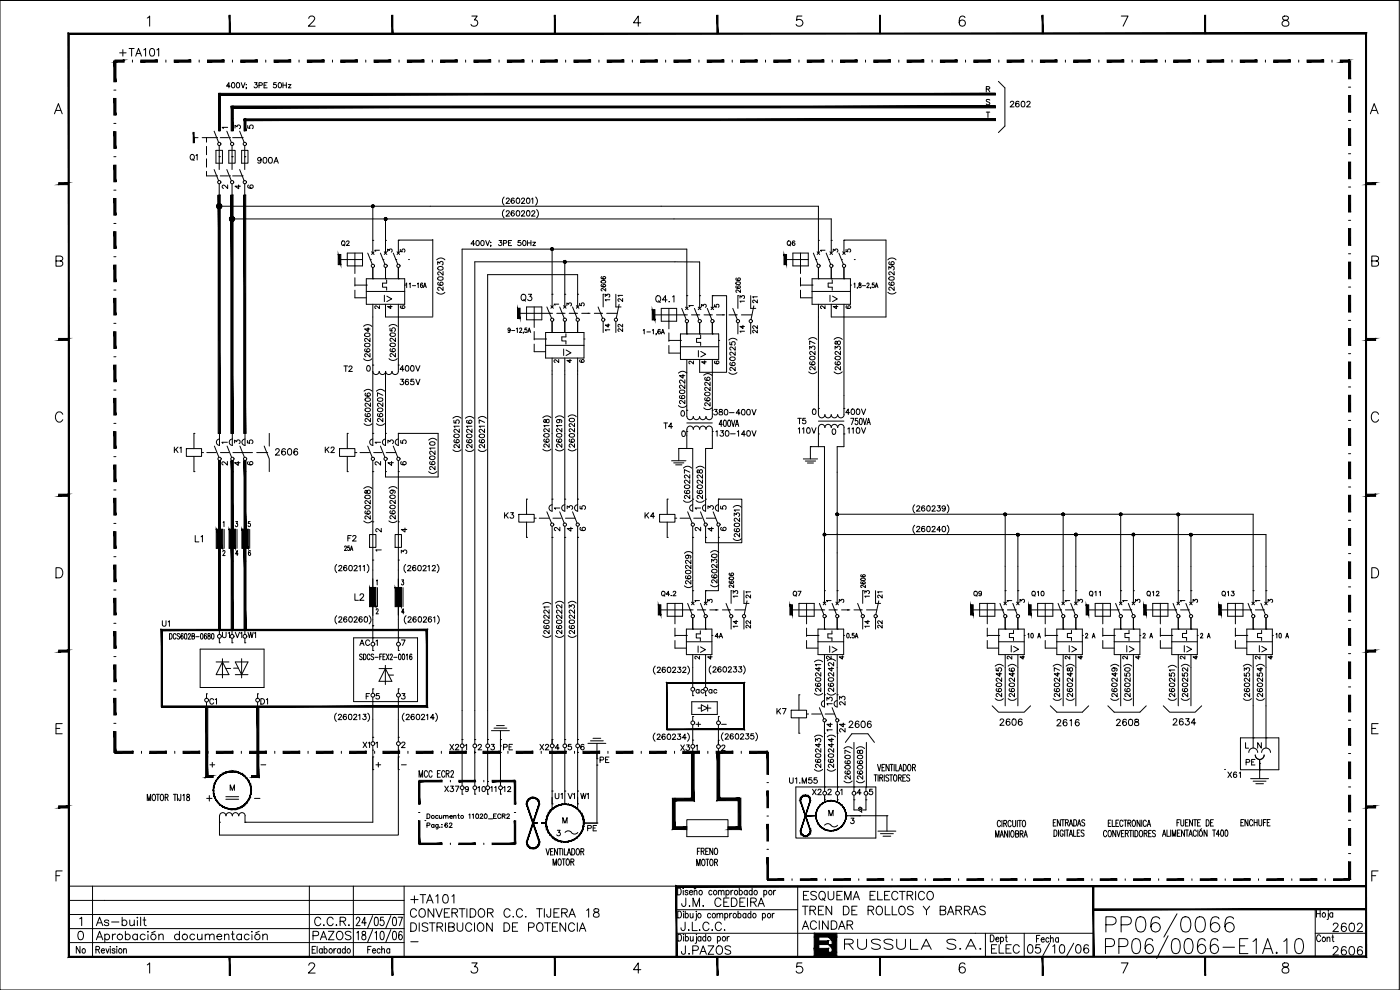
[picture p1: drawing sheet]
<svg xmlns="http://www.w3.org/2000/svg" width="420mm" height="297mm" viewBox="0 0 420 297" stroke-linecap="round" stroke-linejoin="round" font-family="sans-serif">
<defs><g id="words">
<text font-size="11" x="330.6" y="282.2">PP06/0066</text>
<text font-size="6.6" x="252.2" y="286.1">RUSSULA S.A.</text>
<g font-size="6.2">
<text x="122.1" y="272.3">+TA101</text>
<text x="239.5" y="275.9">TREN DE ROLLOS Y BARRAS</text>
<text x="239.9" y="271.6">ESQUEMA ELECTRICO</text>
<text x="122.1" y="280.8">DISTRIBUCION DE POTENCIA</text>
<text x="122.1" y="276.6">CONVERTIDOR C.C. TIJERA 18</text>
</g>
<g font-size="5.7">
<text x="203.2" y="273">J.M. CEDEIRA</text>
<text x="27.5" y="279">As-built</text>
<text x="93.1" y="279">C.C.R.</text>
<text x="239.5" y="280.1">ACINDAR</text>
<text x="398.6" y="280.8">2602</text>
<text x="92.8" y="283.3">PAZOS</text>
<text x="203.2" y="287.5">J.PAZOS</text>
<text x="296.3" y="287.2">ELEC</text>
<text x="398.6" y="287.9">2606</text>
</g>
<g font-size="5.3">
<text x="34.6" y="18">+TA101</text>
<text x="155.2" y="91.7">Q3</text>
<text x="195.4" y="92.1">Q4.1</text>
<text x="167.9" y="107.9">I&gt;</text>
<text x="81.5" y="137.9">2606</text>
<text x="316.1" y="219.1">2616</text>
<text x="333.7" y="219.1">2608</text>
<text x="21.5" y="287.2">No</text>
</g>
<g font-size="4.9">
<text x="55.7" y="49.4">Q1</text>
<text x="76.2" y="50.1">900A</text>
<text x="101.2" y="75.1">Q2</text>
<text x="234.9" y="75.1">Q6</text>
<text x="114.3" y="91.7">I&gt;</text>
<text x="248" y="91.7">I&gt;</text>
<text x="118.9" y="112.5">400V</text>
<text x="208.5" y="108.3">I&gt;</text>
<text x="118.9" y="116.8">365V</text>
<text x="252.6" y="125.6">400V</text>
<text x="197.9" y="129.8">T4</text>
<text x="238.1" y="128.4">T5</text>
<text x="238.5" y="131.2">110V</text>
<text x="253.3" y="131.2">110V</text>
<text x="57.5" y="163.7">L1</text>
<text x="103" y="163.7">F2</text>
<text x="105.1" y="181.3">L2</text>
<text x="236.7" y="180.3">Q7</text>
<text x="291" y="180.3">Q9</text>
<text x="308.3" y="180.3">Q10</text>
<text x="325.6" y="180.3">Q11</text>
<text x="342.9" y="180.3">Q12</text>
<text x="365.5" y="180.3">Q13</text>
<text x="47.6" y="189.1">U1</text>
<text x="65.6" y="192.6">U1</text>
<text x="69.5" y="192.6">V1</text>
<text x="73" y="192.6">W1</text>
<text x="208.1" y="196.8">I&gt;</text>
<text x="247.6" y="196.8">I&gt;</text>
<text x="302.3" y="196.8">I&gt;</text>
<text x="319.6" y="196.8">I&gt;</text>
<text x="336.9" y="196.8">I&gt;</text>
<text x="354.2" y="196.8">I&gt;</text>
<text x="376.8" y="196.8">I&gt;</text>
<text x="231.8" y="215.5">K7</text>
<text x="250.8" y="212.7" transform="rotate(-90 250.8 212.7)">13</text>
<text x="250.8" y="220.5" transform="rotate(-90 250.8 220.5)">14</text>
<text x="253.6" y="219.4">2606</text>
<text x="298.8" y="218.7">2606</text>
<text x="350.7" y="218.7">2634</text>
<text x="203.2" y="226.5">X3</text>
<text x="178.9" y="230">PE</text>
<text x="372.9" y="230.7">PE</text>
<text x="132.3" y="238.8">X37</text>
<text x="142.2" y="238.8">10</text>
<text x="149.9" y="238.8">12</text>
<text x="235.7" y="236.4">U1.M55</text>
<text x="367.2" y="234.6">X61</text>
<text x="60.7" y="241.7">+</text>
<text x="165.5" y="240.9">U1</text>
<text x="169.3" y="240.9">V1</text>
<text x="173.2" y="240.9">W1</text>
<text x="394.1" y="283.6">Cont</text>
</g>
<g font-size="4.4">
<text x="302" y="33.2">2602</text>
<text x="182.7" y="88.5" transform="rotate(-90 182.7 88.5)">2606</text>
<text x="183.8" y="91.4" transform="rotate(-90 183.8 91.4)">13</text>
<text x="187.7" y="91.7" transform="rotate(-90 187.7 91.7)">21</text>
<text x="224.4" y="92.1" transform="rotate(-90 224.4 92.1)">13</text>
<text x="228.2" y="92.1" transform="rotate(-90 228.2 92.1)">21</text>
<text x="183.8" y="100.5" transform="rotate(-90 183.8 100.5)">14</text>
<text x="187.7" y="100.5" transform="rotate(-90 187.7 100.5)">22</text>
<text x="224.4" y="100.9" transform="rotate(-90 224.4 100.9)">14</text>
<text x="228.2" y="101.2" transform="rotate(-90 228.2 101.2)">22</text>
<text x="102" y="112.5">T2</text>
<text x="213.1" y="125.6">380-400V</text>
<text x="213.8" y="131.9">130-140V</text>
<text x="51.2" y="136.9">K1</text>
<text x="96.3" y="136.9">K2</text>
<text x="150.3" y="156.6">K3</text>
<text x="192.3" y="156.6">K4</text>
<text x="221.2" y="177.4" transform="rotate(-90 221.2 177.4)">2606</text>
<text x="222.2" y="180.6" transform="rotate(-90 222.2 180.6)">13</text>
<text x="226.1" y="180.6" transform="rotate(-90 226.1 180.6)">21</text>
<text x="261.8" y="180.6" transform="rotate(-90 261.8 180.6)">13</text>
<text x="265.6" y="180.6" transform="rotate(-90 265.6 180.6)">21</text>
<text x="222.2" y="189.4" transform="rotate(-90 222.2 189.4)">14</text>
<text x="226.1" y="189.8" transform="rotate(-90 226.1 189.8)">22</text>
<text x="261.8" y="189.4" transform="rotate(-90 261.8 189.4)">14</text>
<text x="265.6" y="189.8" transform="rotate(-90 265.6 189.8)">22</text>
<text x="106.9" y="194.7">AC</text>
<text x="213.4" y="192.6">4A</text>
<text x="324.6" y="192.6">2 A</text>
<text x="341.8" y="192.6">2 A</text>
<text x="359.1" y="192.6">2 A</text>
<text x="61.7" y="212.4">C1</text>
<text x="76.9" y="212.4">D1</text>
<text x="254.4" y="212.7" transform="rotate(-90 254.4 212.7)">23</text>
<text x="254.4" y="220.8" transform="rotate(-90 254.4 220.8)">24</text>
<text x="107.6" y="225.4">X1</text>
<text x="133.7" y="226.1">X2</text>
<text x="149.9" y="226.1">PE</text>
<text x="160.9" y="226.1">X2</text>
<text x="61.7" y="231.4">+</text>
<text x="111.5" y="231.4">+</text>
<text x="149.6" y="238.8" transform="rotate(-90 149.6 238.8)">11</text>
<text x="242.7" y="239.5">X2</text>
<text x="175" y="250.5">PE</text>
</g>
<g font-size="4">
<text x="69.1" y="39.9">3</text>
<text x="73" y="39.9">5</text>
<text x="65.6" y="57.9">2</text>
<text x="69.1" y="57.9">4</text>
<text x="73" y="57.9">6</text>
<text x="115" y="76.9">3</text>
<text x="118.9" y="76.9">5</text>
<text x="248.7" y="76.9">3</text>
<text x="252.6" y="76.9">5</text>
<text x="223" y="88.9" transform="rotate(-90 223 88.9)">2606</text>
<text x="111.1" y="93.8">2</text>
<text x="115" y="93.8">4</text>
<text x="118.9" y="93.8">6</text>
<text x="169" y="93.1">3</text>
<text x="172.9" y="93.1">5</text>
<text x="209.2" y="93.5">3</text>
<text x="213.1" y="93.5">5</text>
<text x="245.2" y="93.8">2</text>
<text x="248.7" y="93.8">4</text>
<text x="252.6" y="93.8">6</text>
<text x="165.1" y="110.1">2</text>
<text x="169" y="110.1">4</text>
<text x="172.9" y="110.1">6</text>
<text x="209.2" y="110.4">4</text>
<text x="69.1" y="134.4">3</text>
<text x="73" y="134.4">5</text>
<text x="115.4" y="134.4">3</text>
<text x="118.9" y="134.4">5</text>
<text x="65.3" y="140.8">2</text>
<text x="69.1" y="140.8">4</text>
<text x="73" y="140.8">6</text>
<text x="111.5" y="140.8">2</text>
<text x="115.4" y="140.8">4</text>
<text x="118.9" y="140.8">6</text>
<text x="169" y="154.2">3</text>
<text x="172.9" y="154.2">5</text>
<text x="211.3" y="154.2">3</text>
<text x="215.2" y="154.2">5</text>
<text x="111.5" y="160.9">2</text>
<text x="119.2" y="160.9">4</text>
<text x="165.1" y="160.5">2</text>
<text x="169" y="160.5">4</text>
<text x="172.9" y="160.5">6</text>
<text x="207.4" y="160.5">2</text>
<text x="211.3" y="160.5">4</text>
<text x="215.2" y="160.5">6</text>
<text x="119.2" y="167.2">3</text>
<text x="211.3" y="182">3</text>
<text x="304.8" y="182">3</text>
<text x="322.4" y="182">3</text>
<text x="339.7" y="182">3</text>
<text x="356.7" y="182">3</text>
<text x="379.2" y="182">3</text>
<text x="207.4" y="199">2</text>
<text x="211.3" y="199">4</text>
<text x="246.9" y="199">2</text>
<text x="300.9" y="199">2</text>
<text x="304.8" y="199">4</text>
<text x="318.6" y="199">2</text>
<text x="322.4" y="199">4</text>
<text x="335.8" y="199">2</text>
<text x="339.7" y="199">4</text>
<text x="353.1" y="199">2</text>
<text x="356.7" y="199">4</text>
<text x="375.4" y="199">2</text>
<text x="379.2" y="199">4</text>
<text x="207.8" y="209.2">ac</text>
<text x="211.7" y="209.2">ac</text>
</g>
<g font-size="3.5">
<text x="205.7" y="110.4">2</text>
<text x="213.1" y="110.4">6</text>
<text x="256.5" y="244.1">0</text>
</g>
<g font-size="3.1">
<text x="65.6" y="39.9">1</text>
<text x="111.1" y="76.6">1</text>
<text x="245.2" y="76.6">1</text>
<text x="165.1" y="92.8">1</text>
<text x="205.7" y="93.1">1</text>
<text x="65.3" y="134.4">1</text>
<text x="111.5" y="134.4">1</text>
<text x="165.1" y="154.2">1</text>
<text x="207.4" y="154.2">1</text>
<text x="111.5" y="166.5">1</text>
<text x="207.4" y="181.7">1</text>
<text x="246.9" y="181.7">1</text>
<text x="300.9" y="181.7">1</text>
<text x="318.6" y="181.7">1</text>
<text x="335.8" y="181.7">1</text>
<text x="353.1" y="181.7">1</text>
<text x="375.4" y="181.7">1</text>
</g>
<g font-size="2.6">
<text x="215.2" y="218.7">-</text>
<text x="77.3" y="230.7">-</text>
<text x="119.2" y="230.7">-</text>
<text x="75.1" y="240.9">-</text>
<text x="122.1" y="283.6">-</text>
</g>
</g></defs>
<!-- layer: 2 -->
<g fill="#000" stroke="#000" stroke-width=".3">
<path d="M65.8 61.9h.7v.3zM69.6 65.7h.8l-.1 .3zM248.6 283.4h1.1v1.2zM248.6 281.2h1.1v1.1z"/>
<path d="M52.3 18v.7l5-.7zM52.3 18.7l5-.7v.7z"/>
<path d="M62.3 18v.7l5-.7zM62.3 18.7l5-.7v.7z"/>
<path d="M72.3 18v.7l5-.7zM72.3 18.7l5-.7v.7z"/>
<path d="M82.3 18v.7l4.9-.7zM82.3 18.7l4.9-.7v.7z"/>
<path d="M92.2 18v.7l5.1-.7zM92.2 18.7l5.1-.7v.7z"/>
<path d="M102.3 18v.7l5-.7zM102.3 18.7l5-.7v.7z"/>
<path d="M112.3 18v.7l5-.7zM112.3 18.7l5-.7v.7z"/>
<path d="M122.3 18v.7l5-.7zM122.3 18.7l5-.7v.7z"/>
<path d="M132.2 18v.7l5-.7zM132.2 18.7l5-.7v.7z"/>
<path d="M142.2 18v.7l5.1-.7zM142.2 18.7l5.1-.7v.7z"/>
<path d="M152.3 18v.7l5-.7zM152.3 18.7l5-.7v.7z"/>
<path d="M162.3 18v.7l5-.7zM162.3 18.7l5-.7v.7z"/>
<path d="M172.3 18v.7l4.9-.7zM172.3 18.7l4.9-.7v.7z"/>
<path d="M182.2 18v.7l5-.7zM182.2 18.7l5-.7v.7z"/>
<path d="M192.3 18v.7l5-.7zM192.3 18.7l5-.7v.7z"/>
<path d="M202.3 18v.7l5-.7zM202.3 18.7l5-.7v.7z"/>
<path d="M212.3 18v.7l5-.7zM212.3 18.7l5-.7v.7z"/>
<path d="M222.2 18v.7l5-.7zM222.2 18.7l5-.7v.7z"/>
<path d="M232.2 18v.7l5.1-.7zM232.2 18.7l5.1-.7v.7z"/>
<path d="M242.3 18v.7l5-.7zM242.3 18.7l5-.7v.7z"/>
<path d="M252.3 18v.7l5-.7zM252.3 18.7l5-.7v.7z"/>
<path d="M262.3 18v.7l5-.7zM262.3 18.7l5-.7v.7z"/>
<path d="M272.2 18v.7l5-.7zM272.2 18.7l5-.7v.7z"/>
<path d="M282.2 18v.7l5.1-.7zM282.2 18.7l5.1-.7v.7z"/>
<path d="M292.3 18v.7l5-.7zM292.3 18.7l5-.7v.7z"/>
<path d="M302.3 18v.7l5-.7zM302.3 18.7l5-.7v.7z"/>
<path d="M312.3 18v.7l4.9-.7zM312.3 18.7l4.9-.7v.7z"/>
<path d="M322.2 18v.7l5-.7zM322.2 18.7l5-.7v.7z"/>
<path d="M332.3 18v.7l5-.7zM332.3 18.7l5-.7v.7z"/>
<path d="M342.3 18v.7l5-.7zM342.3 18.7l5-.7v.7z"/>
<path d="M352.3 18v.7l5-.7zM352.3 18.7l5-.7v.7z"/>
<path d="M362.2 18v.7l5-.7zM362.2 18.7l5-.7v.7z"/>
<path d="M372.2 18v.7l5.1-.7zM372.2 18.7l5.1-.7v.7z"/>
<path d="M382.3 18v.7l5-.7zM382.3 18.7l5-.7v.7z"/>
<path d="M392.3 18v.7l5-.7zM392.3 18.7l5-.7v.7z"/>
<path d="M402.3 18v.7l2.7-.7zM402.3 18.7l2.7-.7v.7z"/>
<path d="M404.7 18.3l.6 5.4v-5.4zM404.7 18.3l.6 5.4h-.6z"/>
<path d="M34.2 29.5v5h.6zM34.2 29.5h.6v5z"/>
<path d="M34.2 18.3v6.2h.6zM34.2 18.3h.6v6.2z"/>
<path d="M58 39.7h.3v3.1zM58 39.7v3.1h.3z"/>
<path d="M65.9 28h232.8l-232.8 .5zM65.9 28.5h232.8v-.5z"/>
<path d="M65.6 28l.6 11.2v-11.2zM65.6 28l.6 11.2h-.6z"/>
<path d="M69.7 31.8h229l-229 .6zM69.7 32.4h229v-.6z"/>
<path d="M69.4 31.8l.6 7.4v-7.4zM69.4 31.8l.6 7.4h-.6z"/>
<path d="M73.6 35.7h225.1l-225.1 .5zM73.6 36.2h225.1v-.5z"/>
<path d="M404.7 28.6l.6 5v-5zM404.7 28.6l.6 5h-.6z"/>
<path d="M404.7 38.6l.6 5v-5zM404.7 38.6l.6 5h-.6z"/>
<path d="M34.2 49.6v5h.6zM34.2 49.6h.6v5z"/>
<path d="M34.2 39.5v5h.6zM34.2 39.5h.6v5z"/>
<path d="M65.5 58.5l.6 71.5v-71.5zM65.5 58.5l.6 71.5h-.6z"/>
<path d="M69.3 58.5l.6 71.5v-71.5zM69.3 58.5l.6 71.5h-.6z"/>
<path d="M73.2 58.5l.5 71.5v-71.5zM73.2 58.5l.5 71.5h-.5z"/>
<path d="M404.7 48.6l.6 5v-5zM404.7 48.6l.6 5h-.6z"/>
<path d="M404.7 58.6l.6 5v-5zM404.7 58.6l.6 5h-.6z"/>
<path d="M34.2 69.5v5h.6zM34.2 69.5h.6v5z"/>
<path d="M34.2 59.5v5h.6zM34.2 59.5h.6v5z"/>
<path d="M65.1 62.2l.1 .2 .6-.5zM65.2 62.4l.6-.5-.3 .7zM65.8 61.9l-.3 .7h.3z"/>
<path d="M65.2 61.3l-.1 .3 .7 .3zM65.1 61.6l.7 .3h-.8zM65 61.9l.1 .3 .7-.3z"/>
<path d="M65.8 61.9v.7h.3zM65.8 61.9l.5 .5-.2 .2zM65.8 61.9l.5 .5 .2-.2z"/>
<path d="M65.8 61.1v.8l.3-.7zM65.5 61.2l.3-.1v.8zM65.2 61.3l.6 .6-.3-.7z"/>
<path d="M65.8 61.9h.7v-.3zM65.8 61.9l.5-.6 .2 .3zM66.1 61.2l-.3 .7 .5-.6z"/>
<path d="M68.9 66l.2 .2 .5-.5zM69.1 66.2l.5-.5-.3 .7zM69.6 65.7l-.3 .7 .3 .1z"/>
<path d="M69.1 65.2l-.2 .2 .7 .3zM68.9 65.4l.7 .3h-.7zM68.9 65.7v.3l.7-.3z"/>
<path d="M69.6 65.7v.8l.3-.1zM69.6 65.7l.5 .5-.2 .2zM69.6 65.7l.5 .5 .2-.2z"/>
<path d="M69.6 64.9v.8l.3-.7zM69.3 65l.3-.1v.8zM69.1 65.2l.5 .5-.3-.7z"/>
<path d="M69.6 65.7h.8l-.1-.3zM69.6 65.7l.5-.5 .2 .2zM69.9 65l-.3 .7 .5-.5z"/>
<path d="M101.5 76.4h.8v3zM101.5 76.4v3h.8z"/>
<path d="M111.5 61.9v.1l.4-.1zM111.5 62l.4-.1-.2 .3zM111.9 61.9l-.2 .3 .2 .1z"/>
<path d="M111.7 61.5l.2 .4v-.4zM111.5 61.7l.2-.2 .2 .4zM111.5 61.7v.2h.4z"/>
<path d="M111.9 61.9v.4l.2-.1zM111.9 61.9l.3 .1-.1 .2zM111.9 61.9l.3 .1 .1-.1z"/>
<path d="M111.9 61.9h.4l-.1-.2zM112.1 61.5l.1 .2-.3 .2zM111.9 61.5v.4l.2-.4z"/>
<path d="M115.4 65.7v.2l.3-.2zM115.4 65.9l.3-.2-.2 .3zM115.7 65.7l-.2 .3 .2 .1z"/>
<path d="M115.5 65.4l.2 .3v-.4zM115.5 65.4l.2 .3-.3-.2zM115.4 65.5v.2h.3z"/>
<path d="M115.7 65.7v.4l.2-.1zM115.7 65.7l.4 .2-.2 .1zM115.7 65.7l.4 .2v-.2z"/>
<path d="M115.7 65.7h.4v-.2zM115.9 65.4l.2 .1-.4 .2zM115.7 65.3v.4l.2-.3z"/>
<path d="M165.3 74.7l.1 .2 .3-.2zM165.4 74.9l.3-.2-.2 .4zM165.7 74.7l-.2 .4h.2z"/>
<path d="M165.5 74.4l.2 .3v-.3zM165.5 74.4l.2 .3-.3-.2zM165.4 74.5l-.1 .2h.4z"/>
<path d="M165.7 74.7v.4h.2zM165.7 74.7l.3 .2-.1 .2zM165.7 74.7l.3 .2 .1-.2z"/>
<path d="M165.7 74.7h.4l-.1-.2zM165.9 74.4l.1 .1-.3 .2zM165.7 74.4v.3l.2-.3z"/>
<path d="M169.1 78.6l.1 .2 .3-.2zM169.2 78.8l.3-.2-.2 .3zM169.5 78.6l-.2 .3h.2z"/>
<path d="M169.3 78.2l.2 .4v-.4zM169.3 78.2l.2 .4-.3-.2zM169.2 78.4l-.1 .2h.4z"/>
<path d="M169.5 78.6v.3h.2zM169.5 78.6l.3 .2-.1 .1zM169.5 78.6l.3 .2 .1-.2z"/>
<path d="M169.5 78.6h.4l-.1-.2zM169.7 78.2l.1 .2-.3 .2zM169.5 78.2v.4l.2-.4z"/>
<path d="M235.3 76.4h.8v3zM235.3 76.4v3h.8z"/>
<path d="M404.7 68.6l.6 5v-5zM404.7 68.6l.6 5h-.6z"/>
<path d="M404.7 78.6l.6 5v-5zM404.7 78.6l.6 5h-.6z"/>
<path d="M34.2 89.5v5h.6zM34.2 89.5h.6v5z"/>
<path d="M34.2 79.5v5h.6zM34.2 79.5h.6v5z"/>
<path d="M155.3 92.5h.8v3.1zM155.3 92.5v3.1h.8z"/>
<path d="M195.7 92.9h.9v3.1zM195.7 92.9v3.1h.9z"/>
<path d="M404.7 88.6l.6 5v-5zM404.7 88.6l.6 5h-.6z"/>
<path d="M404.7 98.6l.6 5v-5zM404.7 98.6l.6 5h-.6z"/>
<path d="M34.2 109.5v5h.6zM34.2 109.5h.6v5z"/>
<path d="M34.2 99.6v4.9h.6zM34.2 99.6h.6v4.9z"/>
<path d="M404.7 108.6l.6 5v-5zM404.7 108.6l.6 5h-.6z"/>
<path d="M404.7 118.6l.6 5v-5zM404.7 118.6l.6 5h-.6z"/>
<path d="M34.2 129.5v5h.6zM34.2 129.5h.6v5z"/>
<path d="M34.2 119.5v5h.6zM34.2 119.5h.6v5z"/>
<path d="M65.6 138.2l.6 20.6v-20.6zM65.6 138.2l.6 20.6h-.6z"/>
<path d="M69.4 138.2l.6 20.6v-20.6zM69.4 138.2l.6 20.6h-.6z"/>
<path d="M73.2 138.2l.6 20.6v-20.6zM73.2 138.2l.6 20.6h-.6z"/>
<path d="M404.7 128.6l.6 5v-5zM404.7 128.6l.6 5h-.6z"/>
<path d="M404.7 138.6l.6 5v-5zM404.7 138.6l.6 5h-.6z"/>
<path d="M34.2 149.5v5h.6zM34.2 149.5h.6v5z"/>
<path d="M34.2 139.5v5h.6zM34.2 139.5h.6v5z"/>
<path d="M250.9 154.3v.2l.3-.2zM250.9 154.5l.3-.2-.1 .3zM251.2 154.3l-.1 .3 .1 .1z"/>
<path d="M251.1 154l.1 .3v-.4zM250.9 154.1l.2-.1 .1 .3zM250.9 154.1v.2h.3z"/>
<path d="M251.2 154.3v.4l.3-.1zM251.2 154.3l.4 .2-.1 .1zM251.2 154.3l.4 .2v-.2z"/>
<path d="M251.2 154.3h.4v-.2zM251.5 154l.1 .1-.4 .2zM251.2 153.9v.4l.3-.3z"/>
<path d="M301.3 154.3v.2l.4-.2zM301.3 154.5l.4-.2-.2 .4zM301.7 154.3l-.2 .4h.2z"/>
<path d="M301.5 154l.2 .3v-.3zM301.5 154l.2 .3-.4-.2zM301.3 154.1v.2h.4z"/>
<path d="M301.7 154.3v.4h.1zM301.7 154.3l.3 .2-.2 .2zM301.7 154.3l.3 .2v-.2z"/>
<path d="M301.7 154.3h.3v-.2zM301.8 154l.2 .1-.3 .2zM301.7 154v.3l.1-.3z"/>
<path d="M318.7 154.3v.2l.4-.2zM318.7 154.5l.4-.2-.2 .3zM319.1 154.3l-.2 .3 .2 .1z"/>
<path d="M318.9 154l.2 .3v-.4zM318.9 154l.2 .3-.4-.2zM318.7 154.1v.2h.4z"/>
<path d="M319.1 154.3v.4l.1-.1zM319.1 154.3l.3 .2-.2 .1zM319.1 154.3l.3 .2v-.2z"/>
<path d="M319.1 154.3h.3v-.2zM319.2 154l.2 .1-.3 .2zM319.1 153.9v.4l.1-.3z"/>
<path d="M336 154.3v.2l.3-.2zM336 154.5l.3-.2-.2 .3zM336.3 154.3l-.2 .3 .2 .1z"/>
<path d="M336.1 154l.2 .3v-.4zM336.1 154l.2 .3-.3-.2zM336 154.1v.2h.3z"/>
<path d="M336.3 154.3v.4l.2-.1zM336.3 154.3l.4 .2-.2 .1zM336.3 154.3l.4 .2v-.2z"/>
<path d="M336.3 154.3h.4v-.2zM336.5 154l.2 .1-.4 .2zM336.3 153.9v.4l.2-.3z"/>
<path d="M353.2 154.4l.1 .1 .3-.1zM353.3 154.5l.3-.1-.2 .3zM353.6 154.4l-.2 .3 .2 .1z"/>
<path d="M353.4 154l.2 .4v-.4zM353.3 154.2l.1-.2 .2 .4zM353.3 154.2l-.1 .2h.4z"/>
<path d="M353.6 154.4v.4l.2-.1zM353.6 154.4l.3 .1-.1 .2zM353.6 154.4l.3 .1 .1-.1z"/>
<path d="M353.6 154.4h.4l-.1-.2zM353.8 154l.1 .2-.3 .2zM353.6 154v.4l.2-.4z"/>
<path d="M404.7 148.6l.6 5v-5zM404.7 148.6l.6 5h-.6z"/>
<path d="M404.7 158.6l.6 5v-5zM404.7 158.6l.6 5h-.6z"/>
<path d="M34.2 169.5v5h.6zM34.2 169.5h.6v5z"/>
<path d="M34.2 159.5v5h.6zM34.2 159.5h.6v5z"/>
<path d="M65.6 164.5l.6 24.5v-24.5zM65.6 164.5l.6 24.5h-.6z"/>
<path d="M69.4 164.5l.6 24.5v-24.5zM69.4 164.5l.6 24.5h-.6z"/>
<path d="M73.2 164.5l.6 24.5v-24.5zM73.2 164.5l.6 24.5h-.6z"/>
<path d="M247.1 160.4v.2l.3-.2zM247.1 160.6l.3-.2-.2 .3zM247.4 160.4l-.2 .3 .2 .1z"/>
<path d="M247.2 160l.2 .4v-.4zM247.2 160l.2 .4-.3-.2zM247.1 160.2v.2h.3z"/>
<path d="M247.4 160.4v.4l.2-.1zM247.4 160.4l.4 .2-.2 .1zM247.4 160.4l.4 .2v-.2z"/>
<path d="M247.4 160.4h.4v-.2zM247.6 160l.2 .2-.4 .2zM247.4 160v.4l.2-.4z"/>
<path d="M305.1 160.4v.2l.4-.2zM305.1 160.6l.4-.2-.2 .4zM305.5 160.4l-.2 .4h.2z"/>
<path d="M305.3 160.1l.2 .3v-.4zM305.3 160.1l.2 .3-.4-.1zM305.1 160.3v.1h.4z"/>
<path d="M305.5 160.4v.4h.2zM305.5 160.4l.3 .2-.1 .2zM305.5 160.4l.3 .2 .1-.2z"/>
<path d="M305.5 160.4h.4l-.1-.1zM305.7 160.1l.1 .2-.3 .1zM305.5 160v.4l.2-.3z"/>
<path d="M322.5 160.4l.1 .2 .3-.2zM322.6 160.6l.3-.2-.2 .3zM322.9 160.4l-.2 .3 .2 .1z"/>
<path d="M322.7 160l.2 .4v-.4zM322.7 160l.2 .4-.3-.2zM322.6 160.2l-.1 .2h.4z"/>
<path d="M322.9 160.4v.4l.2-.1zM322.9 160.4l.3 .2-.1 .1zM322.9 160.4l.3 .2 .1-.2z"/>
<path d="M322.9 160.4h.4l-.1-.2zM323.1 160l.1 .2-.3 .2zM322.9 160v.4l.2-.4z"/>
<path d="M339.8 160.4v.2l.3-.2zM339.8 160.6l.3-.2-.1 .3zM340.1 160.4l-.1 .3 .1 .1z"/>
<path d="M340 160l.1 .4v-.4zM340 160l.1 .4-.3-.2zM339.8 160.2v.2h.3z"/>
<path d="M340.1 160.4v.4l.3-.1zM340.1 160.4l.4 .2-.1 .1zM340.1 160.4l.4 .2v-.2z"/>
<path d="M340.1 160.4h.4v-.2zM340.4 160l.1 .2-.4 .2zM340.1 160v.4l.3-.4z"/>
<path d="M357 160.4l.1 .2 .3-.2zM357.1 160.6l.3-.2-.2 .4zM357.4 160.4l-.2 .4h.2z"/>
<path d="M357.2 160.1l.2 .3v-.4zM357.2 160.1l.2 .3-.3-.1zM357.1 160.3l-.1 .1h.4z"/>
<path d="M357.4 160.4v.4h.2zM357.4 160.4l.4 .2-.2 .2zM357.4 160.4l.4 .2v-.2z"/>
<path d="M357.4 160.4h.4v-.1zM357.6 160.1l.2 .2-.4 .1zM357.4 160v.4l.2-.3z"/>
<path d="M404.7 168.6l.6 5v-5zM404.7 168.6l.6 5h-.6z"/>
<path d="M404.7 178.6l.6 5v-5zM404.7 178.6l.6 5h-.6z"/>
<path d="M34.2 189.5v5h.6zM34.2 189.5h.6v5z"/>
<path d="M34.2 179.5v5h.6zM34.2 179.5h.6v5z"/>
<path d="M197.6 181.5h.7v3zM197.6 181.5v3h.7z"/>
<path d="M237.1 181.5h.7v3zM237.1 181.5v3h.7z"/>
<path d="M291.3 181.5h.8v3zM291.3 181.5v3h.8z"/>
<path d="M308.7 181.5h.8v3zM308.7 181.5v3h.8z"/>
<path d="M326 181.5h.7v3zM326 181.5v3h.7z"/>
<path d="M343.2 181.5h.8v3zM343.2 181.5v3h.8z"/>
<path d="M365.8 181.5h.7v3zM365.8 181.5v3h.7z"/>
<path d="M404.7 188.6l.6 5v-5zM404.7 188.6l.6 5h-.6z"/>
<path d="M404.7 198.6l.6 5v-5zM404.7 198.6l.6 5h-.6z"/>
<path d="M34.2 209.5v5h.6zM34.2 209.5h.6v5z"/>
<path d="M34.2 199.5v5h.6zM34.2 199.5h.6v5z"/>
<path d="M48.6 211.8v.4l79.3-.4zM48.6 212.2l79.3-.4 .4 .4zM127.9 189.2v22.6l.4 .4zM127.9 189.2l.4-.4v23.4zM48.8 189.2h79.1l.4-.4zM48.4 188.8h79.9l-79.5 .4zM48.4 188.8l.4 23.2v-22.8zM48.4 188.8l.4 23.2h-.4z"/>
<path d="M200.1 218.7v.2l23.1-.2zM200.1 218.9l23.1-.2 .2 .2zM223.2 205v13.7l.2 .2zM223.2 205l.2-.2v14.1zM200.2 205h23l.2-.2zM200 204.8h23.4l-23.2 .2zM200 204.8l.2 14v-13.8zM200 204.8l.2 14h-.2z"/>
<path d="M404.7 208.6l.6 5v-5zM404.7 208.6l.6 5h-.6z"/>
<path d="M404.7 218.6l.6 5v-5zM404.7 218.6l.6 5h-.6z"/>
<path d="M34.2 219.5v6.2h.6zM34.2 219.5h.6v6.2z"/>
<path d="M34.5 226h5.5v-.6zM34.5 225.4h5.5l-5.5 .6z"/>
<path d="M45 226h5v-.6zM45 225.4h5l-5 .6z"/>
<path d="M54.9 226h5v-.6zM54.9 225.4h5l-5 .6z"/>
<path d="M61.7 233.3h2.3v-.6zM61.7 233.3l.7-.6h1.6zM61.7 212v21.3l.7-.6zM61.7 212h.7v20.7z"/>
<path d="M64.9 226h5v-.6zM64.9 225.4h5l-5 .6z"/>
<path d="M75.5 237.1l-.1 1.1-.2-.1zM75.3 237.1l-.1 1 .3-1zM75.4 236.1l.1 1h-.2zM75.2 236.2l.1 .9 .1-1zM75.1 235.1l.3 1-.2 .1zM74.9 235.2l.3 1-.1-1.1zM74.7 234.3l.4 .8-.2 .1zM74.5 234.3l.4 .9-.2-.9zM74.1 233.5l.6 .8h-.2zM74 233.6l.5 .7-.4-.8zM73.4 232.7l.7 .8-.1 .1zM73.4 232.7l-.1 .2 .7 .7zM72.6 232.1l.8 .6-.1 .2zM72.6 232.1l-.1 .2 .8 .6zM71.7 231.7l.9 .4-.1 .2zM71.7 231.7l-.1 .2 .9 .4zM70.7 231.5l1 .2-.1 .2zM70.7 231.5v.2l.9 .2zM69.7 231.4l1 .1v.2zM69.7 231.4v.2l1 .1zM68.7 231.5l1-.1v.2zM68.7 231.5v.2l1-.1zM67.7 231.7l1-.2v.2zM67.7 231.7l.1 .2 .9-.2zM66.8 232.1l.9-.4 .1 .2zM66.8 232.1l.1 .2 .9-.4zM66 232.7l.8-.6 .1 .2zM66 232.7l.1 .2 .8-.6zM66 232.7l.1 .2-.8 .6zM65.3 233.5l.1 .1 .7-.7zM65.3 233.5l.1 .1-.7 .7zM64.7 234.3h.2l.5-.7zM64.7 234.3h.2l-.6 .8zM64.9 234.3l-.6 .8 .2 .1zM64.3 235.1l.2 .1-.4 .9zM64.5 235.2l-.4 .9 .1 .1zM64.1 236.1l.1 .1-.2 .9zM64.2 236.2l-.2 .9h.1zM64 237.1h.1v1.1zM64.1 237.1v1.1l.1-.1zM64.1 238.2l.1-.1 .1 1zM64.2 238.1l.1 1 .2-.1zM64.3 239.1l.2-.1 .2 1zM64.5 239l.2 1 .2-.1zM64.7 240l.2-.1 .4 .9zM64.9 239.9l.4 .9 .1-.1zM65.3 240.8l.1-.1 .6 .8zM65.4 240.7l.6 .8 .1-.1zM66 241.5l.1-.1 .7 .7zM66.1 241.4l.7 .7 .1-.1zM66.9 242l.8 .6-.9-.5zM66.9 242l.8 .6 .1-.3zM67.8 242.3l.9 .5-1-.2zM67.8 242.3l.9 .5v-.2zM68.7 242.6l1 .3-1-.1zM68.7 242.6l1 .3v-.2zM69.7 242.7l1 .1-1 .1zM69.7 242.7l1 .1v-.2zM70.7 242.6h1l-1 .2zM70.7 242.6h1l-.1-.3zM71.6 242.3l1-.2-.9 .5zM71.6 242.3l1-.2-.1-.1zM72.5 242l.9-.5-.8 .6zM72.5 242l.9-.5-.1-.1zM73.3 241.4l.8-.6-.7 .7zM74 240.7l-.7 .7 .8-.6zM74 240.7l.7-.7-.6 .8zM74.5 239.9l-.5 .8 .7-.7zM75.1 239.1l-.4 .9-.2-.1zM74.9 239l-.4 .9 .6-.8zM75.4 238.2l-.3 .9-.2-.1zM75.2 238.1l-.3 .9 .5-.8z"/>
<path d="M75.5 232.7v.6l1.6-.6zM75.5 233.3l1.6-.6 .6 .6zM77.1 212v20.7l.6 .6zM77.1 212h.6v21.3z"/>
<path d="M74.9 226h5.1v-.6zM74.9 225.4h5.1l-5.1 .6z"/>
<path d="M85 226h5v-.6zM85 225.4h5l-5 .6z"/>
<path d="M95 226h4.9v-.6zM95 225.4h4.9l-4.9 .6z"/>
<path d="M104.9 226h5v-.6zM104.9 225.4h5l-5 .6z"/>
<path d="M114.9 226h5v-.6zM114.9 225.4h5l-5 .6z"/>
<path d="M125.8 234.1v.5l6.9-.5zM125.8 234.6l6.9-.5v.5z"/>
<path d="M124.9 226h5.1v-.6zM124.9 225.4h5.1l-5.1 .6z"/>
<path d="M137.7 234.1v.5l5-.5zM137.7 234.6l5-.5v.5z"/>
<path d="M147.7 234.1v.5l6.9-.5zM147.7 234.6l6.9-.5v.5z"/>
<path d="M144.9 226h5v-.6zM144.9 225.4h5l-5 .6z"/>
<path d="M154.3 234.4l.5 6.9v-6.9zM154.3 234.4l.5 6.9h-.5z"/>
<path d="M154.9 226h5v-.6zM154.9 225.4h5l-5 .6z"/>
<path d="M159.5 239.3h.5v.2zM159.5 239.3v.2h.5zM159 239.6l.5-.3v.2zM159 239.6l.5-.1zM158.6 239.8l.5-.1zM158.6 239.8l.1 .2 .4-.3zM158.6 239.8l.1 .2-.4 .2zM158.3 240.2l.4-.2zM158.3 240.2l.2 .1-.4 .4zM158.5 240.3l-.4 .4h.2zM158.1 240.7h.2l-.2 .5zM158.3 240.7l-.2 .5h.1z"/>
<path d="M164.9 226h5v-.6zM164.9 225.4h5l-5 .6z"/>
<path d="M175 226h5v-.6zM175 225.4h5l-5 .6z"/>
<path d="M185 226h4.9v-.6zM185 225.4h4.9l-4.9 .6z"/>
<path d="M194.9 226h5v-.6zM194.9 225.4h5l-5 .6z"/>
<path d="M202.6 239.5v.8l4.9-.8zM202.6 240.3l4.9-.8 .8 .8zM207.5 225.9v13.6l.8 .8zM207.5 225.9h.8v14.4z"/>
<path d="M204.9 226h5v-.6zM204.9 225.4h5l-5 .6z"/>
<path d="M214.9 226h5.1v-.6zM214.9 225.4h5.1l-5.1 .6z"/>
<path d="M230.2 225.7v6.6h.4zM230.2 225.7h.4v6.6z"/>
<path d="M225 226h5.4v-.6zM225 225.4h5.4l-5.4 .6z"/>
<path d="M241.3 238.7l.4-.1v.2zM241.3 238.7l.4 .1zM240.8 238.9l.5-.1zM240.8 238.9l.5-.1zM240.8 238.9l-.3 .4zM240.5 239.3l.4-.3zM240.5 239.3h.1l-.4 .4zM240.2 239.7l.4-.4zM240.2 239.7h.2l-.2 .4zM240.4 239.7l-.2 .4z"/>
<path d="M404.7 228.6l.6 5v-5zM404.7 228.6l.6 5h-.6z"/>
<path d="M404.7 238.6l.6 5v-5zM404.7 238.6l.6 5h-.6z"/>
<path d="M125.6 246.3v6.9h.4zM125.6 246.3h.4v6.9z"/>
<path d="M125.6 234.4v6.9h.4zM125.6 234.4h.4v6.9z"/>
<path d="M125.8 253.4h6.9v-.4zM125.8 253h6.9l-6.9 .4z"/>
<path d="M137.7 253.4h5v-.4zM137.7 253h5l-5 .4z"/>
<path d="M147.7 253.4h6.9v-.4zM147.7 253h6.9l-6.9 .4z"/>
<path d="M154.3 246.3l.5 6.9v-6.9zM154.3 246.3l.5 6.9h-.5z"/>
<path d="M158.1 252.7h.1l-.1 .5zM158.2 252.7l-.1 .5 .2-.1zM158.1 253.2l.2-.1v.5zM158.3 253.1v.5zM158.3 253.6h.2l.1 .4zM158.5 253.6l.1 .4 .1-.1zM158.6 254l.1-.1 .3 .5zM158.7 253.9l.3 .5 .1-.2zM159.1 254.2l.4 .3-.5-.1zM159.1 254.2l.4 .3v-.1zM159.5 254.4l.5 .2-.5-.1zM159.5 254.4l.5 .2v-.2zM160 254.4l.4 .1-.4 .1zM160 254.4l.4 .1v-.1zM160.4 254.4h.5l-.5 .1zM160.4 254.4h.5l-.1-.2zM160.8 254.2l.5-.2-.4 .4zM160.8 254.2l.5-.2-.1-.1zM161.2 253.9l.4-.3-.3 .4zM161.5 253.6l-.3 .3 .4-.3zM161.5 253.6l.3-.4-.2 .4zM161.6 253.1l-.1 .5 .3-.4zM161.9 252.7l-.1 .5-.2-.1zM161.7 252.7l-.1 .4 .3-.4z"/>
<path d="M157.9 241.2l4.1 11.4-3.8-11.4zM157.9 241.2l4.1 11.4-.2 .1z"/>
<path d="M160 246.8v.2l1.2-.2zM160 247l1.2-.2v.2z"/>
<path d="M161.8 240.7l.1 .5h-.2zM161.6 240.7l.1 .5 .1-.5zM161.6 240.2l.2 .5h-.2zM161.5 240.3l.1 .4v-.5zM161.3 239.8l.3 .4-.1 .1zM161.2 240l.3 .3-.2-.5zM160.9 239.6l.4 .2-.1 .2zM160.9 239.6l.3 .4zM160.4 239.3l.5 .3-.1 .1zM160.4 239.3v.2l.4 .2zM160 239.3h.4v.2zM160 239.3v.2h.4z"/>
<path d="M161.8 241.2l-3.6 11.5 3.8-11.5zM161.8 241.2l-3.6 11.5-.3-.1z"/>
<path d="M162.5 246.8v.2l1.3-.2zM162.5 247l1.3-.2v.2z"/>
<path d="M175.3 247l-.1 .9h-.2zM175.1 247l-.1 .9 .3-.9zM175.2 245.9l.1 1.1h-.2zM175 246l.1 1 .1-1.1zM175 245l.2 .9-.2 .1zM174.8 245.1l.2 .9v-1zM174.5 244.1l.5 .9-.2 .1zM174.4 244.2l.4 .9-.3-1zM173.9 243.2l.6 .9-.1 .1zM173.9 243.2l-.1 .2 .6 .8zM173.2 242.5l.7 .7-.1 .2zM173.2 242.5l-.1 .2 .7 .7zM172.4 242l.8 .5-.1 .2zM172.4 242l-.1 .1 .8 .6zM171.5 241.5l.9 .5-.1 .1zM171.5 241.5l-.1 .2 .9 .4zM170.6 241.3l.9 .2-.1 .2zM170.6 241.3l-.1 .2 .9 .2zM169.5 241.2l1.1 .1-.1 .2zM169.5 241.2v.2l1 .1zM168.6 241.3l.9-.1v.2zM168.6 241.3v.2l.9-.1zM167.6 241.5l1-.2v.2zM167.6 241.5v.2l1-.2zM166.7 242l.9-.5v.2zM166.7 242l.1 .1 .8-.4zM165.9 242.5l.8-.5 .1 .1zM165.9 242.5l.1 .2 .8-.6zM165.9 242.5l.1 .2-.9 .5zM165.1 243.2l.2 .2 .7-.7zM165.1 243.2l.2 .2-.7 .7zM165.3 243.4l-.7 .7zM164.6 244.1l.1 .1-.5 .8zM164.7 244.2l-.5 .8 .1 .1zM164.2 245l.1 .1-.4 .8zM164.3 245.1l-.4 .8 .2 .1zM163.9 245.9l.2 .1-.3 1zM164.1 246l-.3 1h.2zM163.8 247h.2l-.1 .9zM164 247l-.1 .9h.2zM163.9 247.9h.2l.1 1zM164.1 247.9l.1 1 .1-.1zM164.2 248.9l.1-.1 .3 1zM164.3 248.8l.3 1zM164.6 249.8l.1-.1 .4 .9zM164.7 249.7l.4 .9 .2-.1zM165.1 250.6l.2-.1 .6 .9zM165.3 250.5l.6 .9 .1-.2zM166 251.2l.7 .7-.8-.5zM166 251.2l.7 .7 .1-.2zM166.8 251.7l.8 .6-.9-.4zM166.8 251.7l.8 .6v-.1zM167.6 252.2l1 .4-1-.3zM167.6 252.2l1 .4v-.2zM168.6 252.4l.9 .3-.9-.1zM168.6 252.4l.9 .3v-.2zM169.5 252.5l1.1 .1-1.1 .1zM169.5 252.5l1.1 .1-.1-.2zM170.5 252.4l1-.1-.9 .3zM170.5 252.4l1-.1-.1-.1zM171.4 252.2l1-.3-.9 .4zM171.4 252.2l1-.3-.1-.2zM172.3 251.7l.9-.3-.8 .5zM172.3 251.7l.9-.3-.1-.2zM173.1 251.2l.8-.6-.7 .8zM173.1 251.2l.8-.6-.1-.1zM173.8 250.5l.7-.7-.6 .8zM174.4 249.7l-.6 .8 .7-.7zM175 248.9l-.5 .9-.1-.1zM174.8 248.8l-.4 .9 .6-.8zM175.2 247.9l-.2 1-.2-.1zM175 247.9l-.2 .9 .4-.9z"/>
<path d="M201.8 248.9h4.3v-.8zM201.8 248.9l.8-.8h3.5zM201.8 239.5v9.4l.8-.8zM201.8 239.5h.8v8.6z"/>
<path d="M218.5 248.1v.8l3-.8zM218.5 248.9l3-.8 .8 .8zM221.5 239.5v8.6l.8 .8zM221.5 239.5h.8v9.4z"/>
<path d="M215.2 240.2h6.7v-.8zM215.2 240.2l.8-.8h5.9zM215.2 225.9v14.3l.8-.8zM215.2 225.9h.8v13.5z"/>
<path d="M230.2 247.3v5h.4zM230.2 247.3h.4v5z"/>
<path d="M230.2 237.3v5h.4zM230.2 237.3h.4v5z"/>
<path d="M240.2 249.4v.4zM240.3 249.4l-.1 .4h.2zM240.2 249.8h.2l.1 .5zM240.4 249.8l.1 .5zM240.5 250.3l.3 .3zM240.6 250.2l.2 .4zM240.9 250.5l.4 .3zM240.9 250.5l.4 .3zM241.3 250.7l.4 .2zM241.3 250.7l.4 .2v-.2zM241.7 250.7l.5 .1-.5 .1zM241.7 250.7l.5 .1zM242.1 250.7l.5-.1zM242.1 250.7l.5-.1zM242.5 250.5l.5-.2-.4 .3zM242.5 250.5l.5-.2zM242.8 250.2l.4-.4zM243 249.8l-.2 .4zM243.2 249.4v.4zM243.1 249.4l-.1 .4 .2-.4z"/>
<path d="M240.1 240.2l3.2 9.1-3-9.2zM240.1 240.2l3.2 9.1-.1 .1z"/>
<path d="M241.7 244.7v.1l3.1-.1zM241.7 244.8l3.1-.1v.1z"/>
<path d="M243.2 240.1l-2.9 9.3 3-9.2zM243.2 240.1l-2.9 9.3-.2-.1z"/>
<path d="M254 244.8l-.1 .8h-.2zM253.8 244.8l-.1 .8 .3-.8zM253.9 243.9l.1 .9h-.2zM253.7 243.9l.1 .9 .1-.9zM253.6 243l.3 .9h-.2zM253.5 243.1l.2 .8-.1-.9zM253.2 242.2l.3 .9zM253.1 242.3l.4 .8-.3-.9zM252.6 241.5l.6 .7-.1 .1zM252.6 241.5l-.1 .1 .6 .7zM251.9 240.9l.7 .6-.1 .1zM251.9 240.9l.6 .7zM251.2 240.5l.7 .4-.1 .2zM251.2 240.5l-.1 .2 .7 .4zM250.3 240.2l.9 .3zM250.3 240.2l-.1 .2 .9 .3zM249.4 240.1l.9 .1-.1 .2zM249.4 240.1v.2l.8 .1zM248.5 240.2l.9-.1v.2zM248.5 240.2v.2l.9-.1zM247.6 240.5l.9-.3v.2zM247.6 240.5l.9-.1zM246.8 240.9l.9-.2zM246.8 240.9l.9-.2zM246.1 241.5l.7-.6 .1 .2zM246.1 241.5l.2 .1 .6-.5zM246.1 241.5l.2 .1-.7 .6zM245.6 242.2l.7-.6zM245.6 242.2l.1 .1-.5 .7zM245.7 242.3l-.5 .7 .1 .1zM245.2 243l-.3 .9zM245.3 243.1l-.4 .8zM244.9 243.9h.1l-.2 .9zM245 243.9l-.2 .9h.1zM244.8 244.8h.1v.8zM244.9 244.8v.8h.1zM244.9 245.6h.1l.2 .9zM245 245.6l.2 .9zM245.2 246.5l.4 .8zM245.3 246.5l.3 .8zM245.6 247.3l.1-.1 .4 .8zM245.7 247.2l.4 .8 .2-.1zM246.1 248l.2-.1 .5 .7zM246.3 247.9l.5 .7zM246.9 248.4l.7 .6-.8-.4zM246.9 248.4l.7 .6 .1-.1zM247.7 248.9l.8 .3-.9-.2zM247.7 248.9l.8 .3zM248.5 249.1l.9 .3zM248.5 249.1l.9 .3v-.2zM249.4 249.2h.9l-.9 .2zM249.4 249.2h.9zM250.2 249.1l1-.1zM250.2 249.1l1-.1zM251.1 248.9l.8-.3zM251.1 248.9l.8-.3zM251.8 248.4l.8-.4-.7 .6zM251.8 248.4l.8-.4-.1-.1zM252.5 247.9l.7-.6-.6 .7zM253.1 247.2l-.6 .7 .7-.6zM253.6 246.5l-.4 .8-.1-.1zM253.5 246.5l-.4 .7zM253.9 245.6l-.4 .9zM253.7 245.6l-.2 .9 .4-.9z"/>
<path d="M404.7 248.6l.6 5v-5zM404.7 248.6l.6 5h-.6z"/>
<path d="M404.7 258.6l.6 5.3v-5.3zM404.7 258.6l.6 5.3h-.6z"/>
<path d="M230.2 257.3v6.6h.4zM230.2 257.3h.4v6.6z"/>
<path d="M230.4 264.1h4.8v-.4zM230.4 263.7h4.8l-4.8 .4z"/>
<path d="M240.2 264.1h5v-.4zM240.2 263.7h5l-5 .4z"/>
<path d="M250.2 264.1h5v-.4zM250.2 263.7h5l-5 .4z"/>
<path d="M260.2 264.1h5v-.4zM260.2 263.7h5l-5 .4z"/>
<path d="M270.2 264.1h5v-.4zM270.2 263.7h5l-5 .4z"/>
<path d="M280.2 264.1h5v-.4zM280.2 263.7h5l-5 .4z"/>
<path d="M290.2 264.1h5v-.4zM290.2 263.7h5l-5 .4z"/>
<path d="M300.2 264.1h5v-.4zM300.2 263.7h5l-5 .4z"/>
<path d="M310.2 264.1h5v-.4zM310.2 263.7h5l-5 .4z"/>
<path d="M320.2 264.1h5v-.4zM320.2 263.7h5l-5 .4z"/>
<path d="M330.2 264.1h5v-.4zM330.2 263.7h5l-5 .4z"/>
<path d="M340.2 264.1h5v-.4zM340.2 263.7h5l-5 .4z"/>
<path d="M350.2 264.1h5v-.4zM350.2 263.7h5l-5 .4z"/>
<path d="M360.2 264.1h5v-.4zM360.2 263.7h5l-5 .4z"/>
<path d="M370.2 264.1h5v-.4zM370.2 263.7h5l-5 .4z"/>
<path d="M380.2 264.1h5v-.4zM380.2 263.7h5l-5 .4z"/>
<path d="M390.2 264.1h5v-.4zM390.2 263.7h5l-5 .4z"/>
<path d="M400.2 264.1h4.8v-.4zM400.2 263.7h4.8l-4.8 .4z"/>
<path d="M245.7 281.2l-1.4 3.4h1.4zM244.3 281.2h1.4l-1.4 3.4z"/>
<path d="M245.7 282.3v1.1l2.9-1.1zM245.7 283.4l2.9-1.1v1.1z"/>
<path d="M244.3 286.8l4.3-2.2v2.2zM244.3 284.6v2.2l4.3-2.2z"/>
<path d="M249.7 281.2v4.5l1.4-4.5zM251.1 281.2v4.5h-1.4z"/>
<path d="M248.6 285.7l2.5 1.1v-1.1zM248.6 285.7l2.5 1.1h-2.5z"/>
</g>
<g fill="none" stroke="#000" stroke-width=".3">
<path d="M59.8 18v.7M69.8 18v.7M79.8 18v.7M89.7 18v.7M99.8 18v.7M109.8 18v.7M119.8 18v.7M129.8 18v.7M139.7 18v.7M149.8 18v.7M159.8 18v.7M169.8 18v.7"/>
<path d="M179.7 18v.7M189.8 18v.7M199.8 18v.7M209.8 18v.7M219.8 18v.7M229.7 18v.7M239.8 18v.7M249.8 18v.7M259.8 18v.7M269.7 18v.7M279.7 18v.7M289.8 18v.7"/>
<path d="M299.8 18v.7M309.8 18v.7M319.7 18v.7M329.8 18v.7M339.8 18v.7M349.8 18v.7M359.7 18v.7M369.7 18v.7M379.8 18v.7M389.8 18v.7M399.8 18v.7M405 18v.7"/>
<path d="M34.2 37h.6M34.2 27h.6M65.8 35.5v3.9M69.1 25.9h-1.1l.7-1.1v1.6M69.7 24.9a.76 .76 0 0 1 .9 .5 .76 .76 0 0 1-.6 1l-.5-.3zM71.1 24.9l.2-.1a.81 .81 0 0 1 .6 .8 .81 .81 0 0 1-.6 .8l-.4-.7zM72.4 24.8l.5 1.6 .6-1.6M73.8 25.4h.2zM73.9 26.4v-.2l-.1 .5M76.4 24.8h.8l-.4 .6a.51 .51 0 0 1 .3 .8 .51 .51 0 0 1-.9-.1M77.7 25.6h.9l.1-.5-.3-.3h-.7v1.6M79.2 25.6h.6"/>
<path d="M80.2 24.8h-1v1.6h1M82.9 24.8h-.7l-.1 .7a.54 .54 0 0 1 .8 0 .54 .54 0 0 1-.1 .8 .54 .54 0 0 1-.8-.2M83.7 24.9a.77 .77 0 0 1 .9 .5 .77 .77 0 0 1-.5 1l-.5-.3zM84.9 25.6h1M84.9 24.8v1.6M85.9 24.8v1.6M86.5 25.3h.8l-.8 1.1h.8M296 26.7h.9l.2-.4-.4-.3h-.7v1.6M296 33.6h1.1M296.5 33.6v1.6M296.5 26.7l.6 .9M297.1 30l-1-.1-.1 .4 .9 .4 .2 .5-.4 .2-.7-.2"/>
<path d="M299.6 24.4l2 2v11.4l-2 2M404.7 26.1h.6M404.7 36.1h.6M34.2 57.1h.6M34.2 47h.6M64.8 45.1h2v3.9h-2zM65.8 43.7v7.2M68.7 45.1h1.9v3.9h-1.9zM69.6 43.7v7.2M72.5 45.1h1.9v3.9h-1.9zM73.4 43.7v7.2M151.3 59.1a1.72 1.72 0 0 0 0 2.5"/>
<path d="M151.9 59.8l.3-.4 .7 .3-1.1 1.3h1.1M154.3 59.6l-.1-.1a.73 .73 0 0 0-.8 .7 .73 .73 0 0 0 .7 .7 .5 .5 0 0 0 0-.8 .5 .5 0 0 0-.7 .4M155.2 59.5a.73 .73 0 0 1 .8 .7 .73 .73 0 0 1-.8 .7l-.3-.5zM156.5 59.8l.3-.4 .6 .3-.2 .6-.7 .7h1M158.2 59.5a.79 .79 0 0 1 1 .6 .79 .79 0 0 1-.6 .9l-.5-.3zM159.5 59.7l.4-.3v1.6M160.7 59.1a1.63 1.63 0 0 1 0 2.5M404.7 46.1h.6M404.7 56.1h.6M34.2 77h.6M34.2 67h.6M65.8 61.9h179.8v10.2"/>
<path d="M69.6 65.7h179.9v6.4M106.5 79.8v2.3M111.9 61.9v10.2M115.7 65.7v6.4M119.5 72h10.4M129.9 71.8v23.1M131.1 78a1.63 1.63 0 0 1 2.4 0M131.4 79.4v-.9l.6 .5a.53 .53 0 0 1 .5-.5 .53 .53 0 0 1 .5 .4 .53 .53 0 0 1-.3 .6M142.5 73.2h-1.1l.7-1v1.5M143 72.2a.69 .69 0 0 1 .9 .7 .69 .69 0 0 1-.9 .7l-.2-.5zM144.5 72.2a.69 .69 0 0 1 .8 .7 .69 .69 0 0 1-.8 .7l-.2-.5zM145.8 72.2l.5 1.5 .6-1.5"/>
<path d="M147.2 72.8h.2zM147.3 73.7l-.1 .3M149.8 72.2h.8l-.5 .6a.52 .52 0 0 1 .5 .4 .52 .52 0 0 1-.4 .6 .52 .52 0 0 1-.6-.4M151.1 73l.8-.1 .1-.6-.9-.1v1.5M151.3 62.9a1.73 1.73 0 0 0 0 2.4M151.9 63.6l.3-.4 .5 .1 .2 .2-1.1 1.3h1.1M152.6 72.9h.6M153.5 72.2h-.9v1.5h.9M154.3 63.4l-.1-.1a.81 .81 0 0 0-.9 .6 .81 .81 0 0 0 .5 .9 .5 .5 0 0 0 .6-.4 .5 .5 0 0 0-.5-.6 .5 .5 0 0 0-.5 .5M155.2 63.3a.81 .81 0 0 1 .9 .6 .81 .81 0 0 1-.6 .9l-.5-.3-.1-.6zM156.3 72.2h-.8l-.1 .6a.56 .56 0 0 1 .9 0 .56 .56 0 0 1-.1 .8 .56 .56 0 0 1-.8-.2M156.5 63.6l.2-.3h.6l.1 .4-.2 .4-.7 .7h1"/>
<path d="M157.1 72.2a.69 .69 0 0 1 .8 .7 .69 .69 0 0 1-.8 .7l-.3-.5zM158.2 63.3a.81 .81 0 0 1 .9 .6 .81 .81 0 0 1-.5 .9l-.5-.3zM158.3 72.9h1M158.3 72.2v1.5M159.3 72.2v1.5M159.6 63.6l.3-.4 .5 .1 .1 .2-1 1.3h1.1M159.9 72.7h.8l-.8 1h.8M161 62.9a1.63 1.63 0 0 1 0 2.4M165.7 74.5v13.8M169.5 78.4v9.9M240.2 79.8v2.3M253.3 72h12.6v23.1h-16.4"/>
<path d="M266.4 78a1.63 1.63 0 0 1 2.5 0M267 78.6h-.2a.75 .75 0 0 0 .7 .9 .75 .75 0 0 0 .8-.8 .5 .5 0 0 0-.8 0 .5 .5 0 0 0 .3 .8M404.7 66.1h.6M404.7 76.1h.6M34.2 97h.6M34.2 87h.6M106.5 87.1v2.3h3.4M106.5 85.5h3.4M106.5 83.3v2.5M109.1 97.9a1.63 1.63 0 0 1 2.5 0M109.9 85.5h.1M110.5 98.3v1.2l-1.1-.8h1.6"/>
<path d="M111.9 80.3v3.3M111.9 95.1v38.6M115.7 95.1h14.2M115.7 80.3v3.3M116.8 97.9a1.63 1.63 0 0 1 2.4 0M117.1 98.5v.8h.6a.58 .58 0 0 1 0-.8 .58 .58 0 0 1 .9 .1 .58 .58 0 0 1-.2 .8M119.5 80.2v3.4M119.5 95.1v14.4M121.5 85.5h.1M131.1 87.7a1.63 1.63 0 0 0 2.4 0M131.4 83.3l.7-.3 .8 .3a.81 .81 0 0 1-.6 .9 .81 .81 0 0 1-.9-.6zM131.4 80.2a.81 .81 0 0 1 1-.3 .81 .81 0 0 1 .5 .9 .81 .81 0 0 1-1 .3 .81 .81 0 0 1-.5-.9z"/>
<path d="M131.6 84.7l-.2 .1a.79 .79 0 0 0 .6 .9 .79 .79 0 0 0 1-.5 .5 .5 0 0 0-.5-.6 .5 .5 0 0 0-.5 .5 .5 .5 0 0 0 .5 .5M133 86.1v1.1l-1-.9h-.6v.5l.4 .3M133 81.5v1.1l-1.3-1-.3 .3v.3l.4 .3M160.3 96v2.2M160.3 99.5v2.5M162.7 94h3.1M165.7 96.4v3.4M167.1 94h2.5M169.5 96.4v3.4M173.4 88.3v-5.9h-27.1v140.9M173.4 96.4v3.4M178.4 94h2.4"/>
<path d="M182.1 94h3.1M200.7 96.4v2.3M200.7 99.9v2.5M203.2 94.5h3.1M206.1 88.7v-14h-67.4v147.2M206.1 96.8v3.4M207.5 94.5h2.5M210 88.7v-10.1h-67.5v144.7M210 96.8v3.4M213.8 88.7h4.3v23h-8.1M213.8 96.8v3.4M218.8 94.5h2.5"/>
<path d="M222.5 94.5h3.1M240.2 83.3v2.5M240.2 87.1v2.3h3.5M240.2 85.5h3.5M243.7 85.5h.1M245.6 80.3v3.3M245.6 95.1v29.3M249.5 80.3v3.3M253.3 80.2v3.4M253.3 95.1v27.4M255.2 85.5h.1M266.4 87.7a1.73 1.73 0 0 0 2.5 0"/>
<path d="M266.7 80.8v-.8l.7 .5a.54 .54 0 0 1 .5-.6 .54 .54 0 0 1 .6 .5 .54 .54 0 0 1-.4 .6M266.8 83.3a.81 .81 0 0 1 1-.4 .81 .81 0 0 1 .5 .9l-1.2 .2-.4-.4zM267 84.7l-.2 .1a.75 .75 0 0 0 .7 .8 .75 .75 0 0 0 .8-.7 .5 .5 0 0 0-.8 0 .5 .5 0 0 0 .3 .7M268.4 86.1v1.1l-1.2-1.1-.5 .4v.3l.4 .3M268.4 81.5v1l-1.2-.9-.5 .3 .1 .4 .3 .2M404.7 86.1h.6M404.7 96.1h.6M34.2 117h.6M34.2 107h.6M109.1 107.6a1.63 1.63 0 0 0 2.5 0M109.3 117.4a1.58 1.58 0 0 1 2.4 0M109.5 103.2a.8 .8 0 0 1 1-.3 .8 .8 0 0 1 .5 .9l-.6 .2a.68 .68 0 0 1-1-.4z"/>
<path d="M109.5 100.1l.6-.2a.68 .68 0 0 1 .9 .5 .82 .82 0 0 1-.8 .6 .82 .82 0 0 1-.8-.6zM109.6 119.6a.8 .8 0 0 1 1-.3 .8 .8 0 0 1 .5 .9 .8 .8 0 0 1-1 .3 .8 .8 0 0 1-.5-.9zM109.6 104.7l-.1 .1a.73 .73 0 0 0 .7 .8 .73 .73 0 0 0 .8-.8 .51 .51 0 0 0-.9 0 .51 .51 0 0 0 .4 .8M109.8 118l-.2 .1a.79 .79 0 0 0 .6 .9 .79 .79 0 0 0 1-.6 .5 .5 0 0 0-.5-.5 .5 .5 0 0 0-.5 .5 .5 .5 0 0 0 .4 .5M111 106v1.1l-1.3-1-.3 .7 .4 .2M111 101.5v1l-.7-.7-.6-.3-.3 .6 .4 .3M111.9 111.4a.95 .95 0 0 0 .9 1 .95 .95 0 0 0 1-1 .97 .97 0 0 0 1 1 .97 .97 0 0 0 .9-1 .95 .95 0 0 0 1 1 .95 .95 0 0 0 .9-1M113 117.4a1.58 1.58 0 0 1 2.4 0M113.4 119.6a.8 .8 0 0 1 1-.3 .8 .8 0 0 1 .4 .9 .8 .8 0 0 1-1 .3 .8 .8 0 0 1-.4-.9zM114.9 118.6l-1.6-.8v1.1M115.7 111.4v18.6M116.8 107.6a1.63 1.63 0 0 0 2.4 0"/>
<path d="M117.1 103.2a.8 .8 0 0 1 1-.3 .8 .8 0 0 1 .5 .9l-.6 .2a.68 .68 0 0 1-.9-.4zM117.1 100.1l.6-.2a.68 .68 0 0 1 1 .4 .82 .82 0 0 1-.8 .7 .82 .82 0 0 1-.8-.7zM117.3 104.6l-.2 .1a.73 .73 0 0 0 .7 .9 .73 .73 0 0 0 .8-.8 .51 .51 0 0 0-.9 0 .51 .51 0 0 0 .4 .8M118.7 106v1.1l-1.4-1-.2 .6 .3 .3M118.7 101.4v1.1l-.8-.8-.6-.2-.2 .6 .3 .3M160.3 103.2v2.3h3.4M160.3 101.7h3.4M163.7 101.7h.1M165.7 111.3v42.1M169.5 111.3v38.5M173.4 111.3v38.5M175.3 101.7h.1"/>
<path d="M200.7 103.7v2.2h3.5M200.7 102.1h3.5M203.6 112a1.63 1.63 0 0 1 2.5 0M204 117.2l.6-.2a.68 .68 0 0 1 .9 .5 .77 .77 0 0 1-.8 .6 .77 .77 0 0 1-.7-.9zM204.2 118.7l-.2 .1a.79 .79 0 0 0 .6 .9 .79 .79 0 0 0 .9-.5 .5 .5 0 0 0-.4-.6 .5 .5 0 0 0-.6 .5 .5 .5 0 0 0 .5 .5M204.2 102.1h.1M205 112.3v1.2l-1.1-.8h1.6M205.5 115.5v1.1l-1.3-1-.3 .6 .4 .3M205.5 113.9v1.1l-.7-.8-.6-.2-.3 .6 .4 .4M206.1 107.9v17.1M211.2 112.6a1.63 1.63 0 0 1 2.5 0M211.6 117.9a.79 .79 0 0 1 1-.3 .79 .79 0 0 1 .4 .9 .79 .79 0 0 1-1 .4 .79 .79 0 0 1-.4-1z"/>
<path d="M211.7 119.4l-.1 .1a.73 .73 0 0 0 .7 .8 .73 .73 0 0 0 .7-.8 .5 .5 0 0 0-.8 0 .5 .5 0 0 0 .4 .8M211.7 113.2l-.1 .1a.79 .79 0 0 0 .6 1 .79 .79 0 0 0 .9-.6 .5 .5 0 0 0-.5-.5 .5 .5 0 0 0-.5 .4 .5 .5 0 0 0 .5 .6M213.1 116.1v1.1l-.8-.8-.5-.2-.3 .6 .4 .4M213.1 114.6v1.1l-.8-.8-.5-.2-.3 .6 .4 .3M213.8 111.7v11.4M215.7 102.1h.1M218.7 111.8a1.72 1.72 0 0 0 2.5 0M218.7 102.1a1.63 1.63 0 0 1 2.5 0M219 102.6v.8l.7 .1a.56 .56 0 0 1 0-.9 .56 .56 0 0 1 .9 .2 .56 .56 0 0 1-.3 .8M219.1 107.3a.79 .79 0 0 1 1-.3 .79 .79 0 0 1 .5 .9 .79 .79 0 0 1-1 .4 .79 .79 0 0 1-.5-1zM219.2 108.8l-.1 .1a.73 .73 0 0 0 .7 .8 .73 .73 0 0 0 .8-.7 .5 .5 0 0 0-.9 0 .5 .5 0 0 0 .4 .7M220.6 110.2v1l-1.3-1-.3 .7 .4 .3"/>
<path d="M220.6 105.6v1l-.7-.7-.6-.3-.3 .6 .4 .3M220.6 104v1.1l-.7-.8-.6-.2-.3 .6 .4 .3M242.7 111.6a1.63 1.63 0 0 0 2.5 0M242.7 101.8a1.63 1.63 0 0 1 2.5 0M243 104.8v-.9l.6 .5a.54 .54 0 0 1 .8-.5 .54 .54 0 0 1-.1 1M243.1 107.1a.79 .79 0 0 1 1-.3 .79 .79 0 0 1 .4 .9 .79 .79 0 0 1-1 .4 .79 .79 0 0 1-.4-1zM243.2 108.6l-.1 .1a.79 .79 0 0 0 .5 .9 .79 .79 0 0 0 1-.6 .5 .5 0 0 0-.5-.5 .5 .5 0 0 0-.5 .5 .5 .5 0 0 0 .5 .5M244.6 110v1l-.8-.7-.5-.2-.3 .5 .4 .3M244.6 105.4v1.1l-.8-.9-.5-.2-.3 .6 .4 .4M244.6 103.1l-1.6-.8v1.1M250.3 111.6a1.63 1.63 0 0 0 2.5 0M250.3 101.8a1.63 1.63 0 0 1 2.5 0"/>
<path d="M250.6 104.8v-.9l.6 .5a.53 .53 0 0 1 .8-.4 .53 .53 0 0 1-.1 .9M250.7 107.1a.79 .79 0 0 1 1-.3 .79 .79 0 0 1 .4 .9 .79 .79 0 0 1-.9 .4 .79 .79 0 0 1-.5-1zM250.7 102.4v.8h.5a.66 .66 0 0 1 .2-.7 .66 .66 0 0 1 .7-.1v.8a.64 .64 0 0 1-.7 0 .64 .64 0 0 1-.2-.8zM250.8 108.6l-.1 .1a.79 .79 0 0 0 .6 .9 .79 .79 0 0 0 .9-.6 .5 .5 0 0 0-.4-.5 .5 .5 0 0 0-.6 .5 .5 .5 0 0 0 .5 .5M252.2 110v1l-.7-.7-.6-.2-.3 .5 .4 .3M252.2 105.4v1.1l-.7-.9-.6-.2-.3 .6 .4 .4M404.7 106.1h.6M404.7 116.1h.6M34.2 137h.6M34.2 127h.6M55.9 134.6h4.6v2.3h-4.6zM58.2 130v4.6"/>
<path d="M58.2 136.9v4.6M60.5 135.8h.6M65.9 130v3.7M77 135.8h3.1M101.9 134.6h4.6v2.3h-4.6zM104.2 130v4.6M104.2 136.9v4.6M106.5 135.8h.6M109.3 127.1a1.67 1.67 0 0 0 2.4 0M109.6 122.7a.79 .79 0 0 1 1-.4 .79 .79 0 0 1 .5 1 .79 .79 0 0 1-1 .3 .79 .79 0 0 1-.5-.9zM109.8 124.1l-.2 .1a.73 .73 0 0 0 .7 .8 .73 .73 0 0 0 .8-.7 .5 .5 0 0 0-.9 0 .5 .5 0 0 0 .4 .7M111.2 125.5v1.1l-.8-.8-.5-.2-.3 .6 .3 .3"/>
<path d="M111.2 120.9v1l-.8-.7-.5-.2-.3 .6 .3 .3M113 127.1a1.67 1.67 0 0 0 2.4 0M113.4 122.7a.79 .79 0 0 1 .9-.4 .79 .79 0 0 1 .5 1 .79 .79 0 0 1-1 .3 .79 .79 0 0 1-.4-.9zM113.5 124.1l-.1 .1a.73 .73 0 0 0 .6 .8 .73 .73 0 0 0 .8-.7 .5 .5 0 0 0-.8 0 .5 .5 0 0 0 .3 .7M114.9 125.5v1.1l-.8-.8-.5-.2-.3 .6 .4 .3M114.9 120.9v1l-.8-.7-.5-.2-.3 .6 .4 .3M119.5 130h12v13.1h-15.8v-1.6M128.7 132.1a1.63 1.63 0 0 1 2.4 0M129 137.1a.79 .79 0 0 1 1-.4 .79 .79 0 0 1 .5 1 .79 .79 0 0 1-1 .3 .79 .79 0 0 1-.5-.9zM129 132.7a.8 .8 0 0 1 1-.2 .8 .8 0 0 1 .5 .9l-1.3 .1-.3-.4zM129.2 138.5l-.2 .1a.79 .79 0 0 0 .6 .9 .79 .79 0 0 0 1-.5 .5 .5 0 0 0-.5-.6 .5 .5 0 0 0-.5 .5 .5 .5 0 0 0 .4 .5M130.6 139.9v1.1l-.8-.8-.6-.2-.3 .6 .4 .3"/>
<path d="M130.6 135.3v1.1l-.8-.8-.6-.2-.3 .6 .4 .3M130.6 134.4h-1.7l.3 .4M135.9 134.9a1.72 1.72 0 0 0 2.5 0M135.9 125.5a1.63 1.63 0 0 1 2.5 0M136.2 126.1v.8h.7a.56 .56 0 0 1 0-.8 .56 .56 0 0 1 .9 .1 .56 .56 0 0 1-.3 .8M136.3 130.5a.79 .79 0 0 1 1-.3 .79 .79 0 0 1 .5 .9 .79 .79 0 0 1-1 .3 .79 .79 0 0 1-.5-.9zM136.4 131.9l-.1 .1a.73 .73 0 0 0 .7 .9 .73 .73 0 0 0 .8-.8 .5 .5 0 0 0-.9 0 .5 .5 0 0 0 .4 .8M137.8 133.3v1.1l-.9-.9-.4-.1-.3 .6 .4 .3M137.8 128.7v1.1l-.7-.8-.6-.2-.3 .6 .4 .3M137.8 127.9h-1.6l.3 .4M139.7 134.9a1.73 1.73 0 0 0 2.5 0M139.7 125.5a1.63 1.63 0 0 1 2.5 0"/>
<path d="M140.1 130.5a.81 .81 0 0 1 1-.3 .81 .81 0 0 1 .5 .9 .81 .81 0 0 1-1 .3 .81 .81 0 0 1-.5-.9zM140.3 131.9l-.2 .1a.81 .81 0 0 0 .6 1 .81 .81 0 0 0 .9-.6 .5 .5 0 0 0-.4-.5 .5 .5 0 0 0-.6 .4 .5 .5 0 0 0 .5 .6M140.3 126.1l-.2 .1a.81 .81 0 0 0 .6 .9 .81 .81 0 0 0 .9-.5 .49 .49 0 0 0-.4-.5 .49 .49 0 0 0-.5 .4 .49 .49 0 0 0 .4 .5M141.6 133.3v1.1l-.7-.8-.6-.2-.2 .1-.1 .5 .4 .3M141.6 128.7v1.1l-.7-.8-.6-.2-.2 .2-.1 .4 .4 .3M141.6 127.9h-1.6l.3 .4M143.5 134.9a1.72 1.72 0 0 0 2.5 0M143.5 125.5a1.63 1.63 0 0 1 2.5 0M143.9 130.5a.81 .81 0 0 1 1-.3 .81 .81 0 0 1 .5 .9 .81 .81 0 0 1-1 .3 .81 .81 0 0 1-.5-.9zM144.1 131.9l-.2 .1a.75 .75 0 0 0 .7 .9 .75 .75 0 0 0 .8-.8 .5 .5 0 0 0-.9 0 .5 .5 0 0 0 .4 .8M145.4 133.3v1.1l-1.1-1-.5 .3 .1 .5 .3 .1M145.4 128.7v1.1l-1.1-1-.5 .3 .1 .5 .3 .1"/>
<path d="M145.4 127.9h-1.6l.3 .4M145.4 126.7l-1.6-.7v1M162.9 134.8a1.73 1.73 0 0 0 2.5 0M162.9 125.3a1.63 1.63 0 0 1 2.5 0M163.3 130.3a.81 .81 0 0 1 1-.3 .81 .81 0 0 1 .5 .9 .81 .81 0 0 1-1 .3 .81 .81 0 0 1-.5-.9zM163.3 125.9v.8h.4a.68 .68 0 0 1 .3-.7 .68 .68 0 0 1 .8-.1v.8l-.3 .2-.5-.3-.3-.7zM163.4 131.8l-.1 .1a.75 .75 0 0 0 .7 .8 .75 .75 0 0 0 .8-.8 .5 .5 0 0 0-.9 0 .5 .5 0 0 0 .4 .8M164.8 133.2v1l-1.3-1-.3 .6 .4 .3M164.8 128.6v1l-1.3-1-.2 .2-.1 .4 .4 .3M164.8 127.7h-1.6l.3 .4M166.7 134.8a1.72 1.72 0 0 0 2.5 0M166.7 125.3a1.63 1.63 0 0 1 2.5 0"/>
<path d="M167.1 130.3a.79 .79 0 0 1 1-.3 .79 .79 0 0 1 .4 .9 .79 .79 0 0 1-.9 .4 .79 .79 0 0 1-.5-1zM167.3 131.8l-.2 .1a.73 .73 0 0 0 .7 .8 .73 .73 0 0 0 .7-.8 .5 .5 0 0 0-.8 0 .5 .5 0 0 0 .4 .8M167.6 125.9a.49 .49 0 0 1 .3 .7 .49 .49 0 0 1-.8 .1 .49 .49 0 0 1 .2-.8h.3a.71 .71 0 0 1 1 .6l-.2 .3M168.6 133.2v1l-1.3-1-.3 .6 .4 .3M168.6 128.6v1l-.7-.8-.6-.2-.3 .6 .4 .3M168.6 127.7h-1.6l.3 .4M170.5 134.8a1.67 1.67 0 0 0 2.4 0M170.5 125a1.58 1.58 0 0 1 2.4 0M170.9 130.3a.79 .79 0 0 1 1-.3 .79 .79 0 0 1 .4 .9l-.6 .3-.6-.1-.3-.4zM170.9 125.7l.6-.2 .8 .2a.73 .73 0 0 1-.7 .9 .73 .73 0 0 1-.7-.9zM171 131.8l-.1 .1a.73 .73 0 0 0 .7 .8 .73 .73 0 0 0 .7-.8 .5 .5 0 0 0-.8 0 .5 .5 0 0 0 .4 .8M172.4 133.2v1l-1.3-1-.3 .6 .4 .3"/>
<path d="M172.4 128.6v1l-.7-.8-.6-.2-.3 .6 .4 .3M172.4 127v1.1l-.7-.8-.6-.2-.3 .6 .4 .3M201.5 138.2h4.4M202.2 138.9h3M202.8 139.5h1.8M203.6 121.7a1.63 1.63 0 0 0 2.5 0M203.7 138.2v-3.6h4.2v18.8M205.5 120.1v1l-.7-.7-.6-.2-.3 .6 .4 .3M206.1 128.8v5.8M206.1 126.9h7.7M206.2 125a.95 .95 0 0 0 .9 .9 .95 .95 0 0 0 1-.9 .95 .95 0 0 0 .9 .9 .95 .95 0 0 0 1-.9 .95 .95 0 0 0 .9 .9 .95 .95 0 0 0 1-.9M206.2 128.8a.95 .95 0 0 1 .9-1 .95 .95 0 0 1 1 1 .95 .95 0 0 1 .9-1 .95 .95 0 0 1 1 1 .95 .95 0 0 1 .9-1 .95 .95 0 0 1 1 1 .95 .95 0 0 1 .9-1 .95 .95 0 0 1 1 1"/>
<path d="M211.2 122.4a1.72 1.72 0 0 0 2.5 0M213.1 120.8v1l-.8-.7-.5-.3-.3 .6 .4 .3M213.8 130.8v3.8h-2v15.2M216.8 127.3h-1l.7-1.2v1.9M217.3 126.1h.3l.3 .3v1.2l-.3 .4-.3-.1-.2-.7zM218.6 126.1h.2a1.14 1.14 0 0 1 0 1.9l-.4-.8zM219.5 126.1l.5 1.9 .6-1.9M220.7 128l.5-1.9 .5 1.9M241.1 137.7h4.3M241.7 138.3h3.1M242.3 138.9h1.8M243.2 137.7v-3.7h4.2v43.2"/>
<path d="M245.6 130.2v3.8M245.6 126.4h7.7M245.7 124.4a.95 .95 0 0 0 .9 1 .95 .95 0 0 0 1-1 .95 .95 0 0 0 .9 1 .95 .95 0 0 0 1-1 .95 .95 0 0 0 .9 1 .95 .95 0 0 0 1-1M247.6 128.3a.95 .95 0 0 1 .9-1 .95 .95 0 0 1 1 1 .95 .95 0 0 1 .9-1 .95 .95 0 0 1 1 1M251.4 128.3a.95 .95 0 0 1 1-1 .95 .95 0 0 1 .9 1M253.3 130.2v3.8h-2.1v43.2M255.3 125.5h.9l-.6 1.9M257.4 125.5h-.6l-.1 .8a.55 .55 0 0 1 .8 .5 .55 .55 0 0 1-.8 .4l-.1-.1M258.1 125.6l.2-.1a1.14 1.14 0 0 1 0 1.9l-.4-.3zM259 125.5l.5 1.9 .6-1.9M260.2 127.4l.5-1.9 .5 1.9M404.7 126.1h.6"/>
<path d="M404.7 136.1h.6M34.2 157h.6M34.2 147h.6M67 156.8l.2-.3v1.5M67.3 158.8v5.7M70.7 156.5h.6l-.3 .6a.43 .43 0 0 1 .3 .6 .43 .43 0 0 1-.7 0M71.1 158.8v5.7M74.9 158.8v5.7M75.1 156.5h-.6v.6a.45 .45 0 0 1 .7 .4 .45 .45 0 0 1-.7 .4v-.2M109.2 156.3a1.63 1.63 0 0 0 2.4 0M109.2 146.6a1.63 1.63 0 0 1 2.4 0M109.6 151.9a.79 .79 0 0 1 1-.4 .79 .79 0 0 1 .4 1l-.6 .2-.6-.1-.3-.3z"/>
<path d="M109.6 148.8a.8 .8 0 0 1 1-.3 .8 .8 0 0 1 .4 .9l-1.2 .2-.3-.4zM109.6 147.2v.8h.4a.69 .69 0 0 1 .3-.8 .69 .69 0 0 1 .7 0v.8a.69 .69 0 0 1-.7-.1 .69 .69 0 0 1-.3-.7zM109.7 153.3l-.1 .1a.79 .79 0 0 0 .6 1 .79 .79 0 0 0 .9-.6 .5 .5 0 0 0-.4-.6 .5 .5 0 0 0-.6 .5 .5 .5 0 0 0 .5 .5M111.1 154.7v1.1l-.7-.8-.6-.2-.3 .6 .4 .3M111.1 150.1v1.1l-1.3-1-.3 .6 .4 .3M111.9 141.5v49.9M116.7 156.3a1.72 1.72 0 0 0 2.5 0M116.7 146.5a1.63 1.63 0 0 1 2.5 0M117.1 151.8a.79 .79 0 0 1 1-.3 .79 .79 0 0 1 .4 .9l-.6 .2a.68 .68 0 0 1-.9-.4zM117.1 148.7a.8 .8 0 0 1 1-.2 .8 .8 0 0 1 .4 .9 .8 .8 0 0 1-1 .3 .8 .8 0 0 1-.4-1zM117.3 153.3l-.2 .1a.73 .73 0 0 0 .7 .8 .73 .73 0 0 0 .7-.8 .5 .5 0 0 0-.8 0 .5 .5 0 0 0 .4 .8M117.6 147.1a.51 .51 0 0 1 .4 .6 .51 .51 0 0 1-.8 .3 .51 .51 0 0 1 .1-.9h.3a.75 .75 0 0 1 1 .6l-.2 .3"/>
<path d="M118.6 154.7v1l-1.3-1-.3 .6 .4 .3M118.6 150.1v1l-.7-.7-.6-.3-.3 .6 .4 .3M119.5 141.5v51.2M128.7 141.5a1.63 1.63 0 0 0 2.4 0M155.7 154.3h4.6v2.4h-4.6zM158 149.8v4.5M158 156.7v4.5M160.3 155.5h.6M198 154.3h4.6v2.4h-4.6zM200.2 149.8v4.5M200.2 156.7v4.5M202.6 155.5h.5"/>
<path d="M205.1 150.2a1.73 1.73 0 0 0 2.5 0M205.1 140.4a1.63 1.63 0 0 1 2.5 0M205.5 145.7a.81 .81 0 0 1 1-.3 .81 .81 0 0 1 .5 .9 .81 .81 0 0 1-1 .4 .81 .81 0 0 1-.5-1zM205.7 147.2l-.2 .1a.75 .75 0 0 0 .7 .8 .75 .75 0 0 0 .8-.8 .5 .5 0 0 0-.9 .1 .5 .5 0 0 0 .4 .7M207 148.6v1l-1.1-.9-.5 .3 .1 .4 .3 .1M207 144v1l-1.1-1-.5 .3 .1 .5 .3 .2M207 142.4v1.1l-1.1-1-.5 .3 .1 .5 .3 .1M207 141.7l-1.6-.8v1.1M208.9 150.2a1.72 1.72 0 0 0 2.5 0M208.9 140.4a1.63 1.63 0 0 1 2.5 0M209.3 145.7a.79 .79 0 0 1 1-.3 .79 .79 0 0 1 .4 .9 .79 .79 0 0 1-.9 .4 .79 .79 0 0 1-.5-1zM209.3 141v.8h.5a.66 .66 0 0 1 .2-.7 .66 .66 0 0 1 .7-.1v.8a.64 .64 0 0 1-.7 0 .64 .64 0 0 1-.2-.8z"/>
<path d="M209.4 147.2l-.1 .1a.73 .73 0 0 0 .7 .8 .73 .73 0 0 0 .7-.8 .5 .5 0 0 0-.8 .1 .5 .5 0 0 0 .4 .7M210.8 148.6v1l-1-.9h-.3l-.3 .6 .4 .2M210.8 144v1l-.7-.7-.6-.3-.3 .6 .4 .4M210.8 142.4v1.1l-.7-.8-.6-.2-.3 .6 .4 .3M215.6 149.8h7v13h-10.8v-1.6M220 152.2a1.63 1.63 0 0 1 2.5 0M220.3 154.8v-.8l.7 .4a.54 .54 0 0 1 .5-.5 .54 .54 0 0 1 .6 .5 .54 .54 0 0 1-.4 .6M220.4 157.2a.8 .8 0 0 1 1-.3 .8 .8 0 0 1 .5 .9 .81 .81 0 0 1-1 .3 .81 .81 0 0 1-.5-.9zM220.6 158.7h-.2a.79 .79 0 0 0 .6 1 .79 .79 0 0 0 1-.6 .49 .49 0 0 0-.5-.5 .49 .49 0 0 0-.5 .4 .49 .49 0 0 0 .4 .5M222 155.4v1.1l-1.2-1-.5 .3 .1 .5 .3 .1M222 153h-1.7l.4 .4M251.1 154.3h125v22.9"/>
<path d="M274.5 151.5a1.63 1.63 0 0 0 0 2.4M274.5 157.6a1.63 1.63 0 0 0 0 2.4M275.1 152.1l.3-.3 .7 .2-1.1 1.4h1.1M275.1 158.3l.3-.4 .5 .1 .2 .2-1.1 1.3h1.1M277.5 152l-.1-.2a.73 .73 0 0 0-.8 .7 .73 .73 0 0 0 .8 .8 .51 .51 0 0 0-.1-.9 .51 .51 0 0 0-.7 .4M277.5 158.1l-.1-.1a.81 .81 0 0 0-.9 .6 .81 .81 0 0 0 .5 .9 .51 .51 0 0 0 .6-.4 .51 .51 0 0 0-.5-.6 .51 .51 0 0 0-.5 .5M278.3 151.8a.79 .79 0 0 1 1 .6 .79 .79 0 0 1-.6 1l-.5-.3zM278.3 158a.81 .81 0 0 1 1 .6 .81 .81 0 0 1-.6 .9h-.1a1.09 1.09 0 0 1-.3-1.5zM279.7 152.1l.3-.3 .6 .2-.2 .6-.7 .8h1M279.7 158.3l.3-.4 .5 .1 .1 .2-.9 1.3h1M281.3 151.8h.9l-.5 .5a.55 .55 0 0 1 .4 .9 .55 .55 0 0 1-.9-.1M282.3 159h-1.1l.7-1.1v1.6"/>
<path d="M283 158a.81 .81 0 0 1 .9 .6 .81 .81 0 0 1-.6 .9l-.5-.3-.1-.6zM283.7 152.3a.51 .51 0 0 1-.7 .4 .51 .51 0 0 1-.2-.8 .51 .51 0 0 1 .8 .1l.1 .3a.75 .75 0 0 1-.6 1.1l-.3-.3M284.3 151.5a1.72 1.72 0 0 1 0 2.4M284.3 157.6a1.73 1.73 0 0 1 0 2.4M301.7 154.3v22.9M319.1 154.3v22.9M336.3 154.3v22.9M353.6 154.3v22.9M404.7 146.1h.6M404.7 156.1h.6M34.2 177h.6M34.2 167h.6"/>
<path d="M66.9 165.6v-.3a.36 .36 0 0 1 .5 0 .36 .36 0 0 1 .1 .5l-.7 .9h.8M71.5 166.2h-.8l.5-1v1.5M75.2 165.4l-.2-.2a.75 .75 0 0 0-.5 .7 .75 .75 0 0 0 .6 .7 .44 .44 0 0 0 .1-.5 .44 .44 0 0 0-.5-.3l-.2 .4M101 169.4a1.72 1.72 0 0 0 0 2.4M101.7 170l.3-.3 .6 .3-.2 .5-.8 .8h1.1M104.1 169.9l-.1-.2a.73 .73 0 0 0-.9 .7 .73 .73 0 0 0 .8 .8 .5 .5 0 0 0 0-.9 .5 .5 0 0 0-.8 .4M104.9 169.7a.73 .73 0 0 1 .9 .8 .73 .73 0 0 1-.9 .7l-.3-.6zM106.3 170l.3-.3 .6 .3-.2 .5-.8 .8h1.1M107.7 170l.4-.3v1.6M109 170l.3-.3v1.6M110.2 169.4a1.72 1.72 0 0 1 0 2.4M110.9 160.4h1.9v3.8h-1.9z"/>
<path d="M112.9 174.3l.3-.3v1.5M113.3 176.3v5.7M118.6 160.4h1.9v3.8h-1.9zM120.6 174h.5l-.3 .6a.42 .42 0 0 1 .4 .6 .42 .42 0 0 1-.7 0M120.9 176.3v5.7M121.8 169.4a1.72 1.72 0 0 0 0 2.4M122.4 170l.3-.3 .6 .3-.2 .5-.8 .8h1.1M124.8 169.9l-.1-.2a.73 .73 0 0 0-.9 .7 .73 .73 0 0 0 .8 .8 .5 .5 0 0 0 0-.9 .5 .5 0 0 0-.8 .4M125.6 169.7a.73 .73 0 0 1 .9 .8 .73 .73 0 0 1-.9 .7l-.3-.6zM127 170l.3-.3 .6 .3-.2 .5-.8 .8h1.1M128.4 170l.4-.3v1.6M129.8 170l.2-.3 .6 .3-.2 .5-.7 .8h1"/>
<path d="M131.2 169.4a1.63 1.63 0 0 1 0 2.4M165.7 161.2v62.1M169.5 161.2v62.1M173.4 161.2v62.1M205.4 175.8a1.63 1.63 0 0 0 2.5 0M205.4 166a1.73 1.73 0 0 1 2.5 0M205.8 171.3a.83 .83 0 0 1 1-.3 .83 .83 0 0 1 .5 .9 .83 .83 0 0 1-1 .3 .83 .83 0 0 1-.5-.9zM206 172.8h-.2a.81 .81 0 0 0 .6 1 .81 .81 0 0 0 .9-.6 .49 .49 0 0 0-.4-.5 .49 .49 0 0 0-.5 .4 .49 .49 0 0 0 .4 .6M206.2 166.6a.49 .49 0 0 1 .5 .6 .49 .49 0 0 1-.8 .2 .49 .49 0 0 1 .1-.7l.2-.1a.82 .82 0 0 1 1.1 .6l-.2 .3M207.3 174.1v1.1l-.7-.8-.6-.2-.2 .2-.1 .5 .4 .3M207.3 169.6v1l-1.3-1-.2 .2-.1 .5 .4 .2M207.3 168v1.1l-1.3-1-.2 .2-.1 .4 .4 .3"/>
<path d="M207.9 161.2v16M213.3 175.5a1.63 1.63 0 0 0 2.4 0M213.3 165.8a1.63 1.63 0 0 1 2.4 0M213.6 168.7v-.9l.6 .5a.53 .53 0 0 1 .5-.5 .53 .53 0 0 1 .5 .4 .53 .53 0 0 1-.3 .6M213.7 171.1a.81 .81 0 0 1 .9-.4 .81 .81 0 0 1 .5 .9 .81 .81 0 0 1-.9 .4 .81 .81 0 0 1-.5-.9zM213.7 166.4a.83 .83 0 0 1 1-.2 .83 .83 0 0 1 .4 .9 .83 .83 0 0 1-1 .3 .83 .83 0 0 1-.4-1zM213.8 172.5l-.1 .1a.79 .79 0 0 0 .5 .9 .79 .79 0 0 0 1-.5 .5 .5 0 0 0-.5-.6 .5 .5 0 0 0-.5 .5 .5 .5 0 0 0 .5 .5M215.2 173.9v1l-1.2-.9-.4 .3 .1 .4 .3 .2M215.2 169.3v1.1l-1.2-1-.4 .3v.3l.4 .3M215.6 161.2v16h-3.8M220 161.6a1.63 1.63 0 0 0 2.5 0M222 160v1.1l-1.2-1-.5 .3v.3l.4 .3"/>
<path d="M247.4 160.4h132.5v16.8M305.5 160.4v16.8M322.9 160.4v16.8M340.1 160.4v16.8M357.4 160.4v16.8M404.7 166.1h.6M404.7 176.1h.6M34.2 197h.6M34.2 187h.6M50.9 190.1a.88 .88 0 0 1 .8 .6 .88 .88 0 0 1-.3 1l-.5 .1zM52.8 190.5a.42 .42 0 0 0-.5-.4 .42 .42 0 0 0-.3 .6v.4a.43 .43 0 0 0 .3 .6 .43 .43 0 0 0 .5-.4M53.9 190.3l-.3-.2-.5 .2 .1 .4 .5 .3a.42 .42 0 0 1 .1 .6 .42 .42 0 0 1-.7-.1"/>
<path d="M54.9 190.3v-.2a.84 .84 0 0 0-.8 .7 .84 .84 0 0 0 .5 1 .49 .49 0 0 0 .4-.6 .49 .49 0 0 0-.6-.4l-.1 .4M55.5 190.1h.3a1.11 1.11 0 0 1-.1 1.7l-.4-.8zM56.5 190.5l.1-.4h.5v.6l-.7 1.1h.8M57.6 190.9l.7-.2v-.6h-.7v1.7l.7-.2v-.6l-.2-.1M58.8 191h.9M60.1 194.8h19.1v11.5h-19.1zM60.3 190.1h.3a1.04 1.04 0 0 1-.1 1.7l-.3-.8zM62 190.3l-.3-.2a1.03 1.03 0 0 0 0 1.7 .47 .47 0 0 0 .4-.7 .47 .47 0 0 0-.8-.1v.2M62.4 190.1v.6a.53 .53 0 0 1 .7 .5 .53 .53 0 0 1-.7 .5 .66 .66 0 0 1 .6-1v-.6zM63.6 190.1h.2a1 1 0 0 1 0 1.7l-.3-.8zM64.9 198.6h3.8M66.8 198.6l1.9 3.8h-3.8z"/>
<path d="M66.8 197.6v5.8M70.6 198.6h3.8l-1.9 3.8zM72.5 197.6v5.8M101 184.7a1.73 1.73 0 0 0 0 2.5M101.7 185.4l.3-.3h.4l.2 .3-1 1.3h1.1M104.1 185.3l-.1-.2a.81 .81 0 0 0-1 .6 .81 .81 0 0 0 .6 1 .51 .51 0 0 0 .5-.5 .51 .51 0 0 0-.4-.5 .51 .51 0 0 0-.6 .4M104.9 185.1a.81 .81 0 0 1 .9 .6 .81 .81 0 0 1-.5 1l-.6-.4-.1-.6zM106.1 191.4h19.2v19.1h-19.2zM106.3 185.4l.1-.3h.7v.6l-.9 1h1.1M108.7 185.3l-.1-.2a.81 .81 0 0 0-1 .6 .81 .81 0 0 0 .6 1 .51 .51 0 0 0 .6-.5 .51 .51 0 0 0-.5-.5 .51 .51 0 0 0-.6 .4M108.7 196.5a.4 .4 0 0 0-.6-.2 .4 .4 0 0 0 .1 .7l.4 .2 .1 .5-.3 .2-.5-.2M109.1 196.2a.85 .85 0 0 1 .8 .9 .85 .85 0 0 1-.8 .8z"/>
<path d="M109.5 185.1h.2a.84 .84 0 0 1 .6 .8 .84 .84 0 0 1-.6 .8l-.2-.1-.2-.6zM110.8 184.7a1.63 1.63 0 0 1 0 2.5M111 196.7a.43 .43 0 0 0-.5-.4 .43 .43 0 0 0-.3 .6v.4a.43 .43 0 0 0 .3 .6 .43 .43 0 0 0 .5-.4M112.1 196.5a.4 .4 0 0 0-.6-.2 .4 .4 0 0 0 .1 .7l.4 .2 .1 .5-.3 .2-.5-.2M112.5 197.2h1M112.9 183v-.2a.33 .33 0 0 1 .5 0 .33 .33 0 0 1 .1 .4l-.6 1h.7M114 197h.4M114.7 196.2h-.7v1.7M114.9 197h.5M115.7 196.2h-.8v1.7h.8M115.7 199.6v5.8M116 196.2l.7 1.7"/>
<path d="M116.7 196.2l-.7 1.7M117.1 196.7v-.3a.36 .36 0 0 1 .6-.1 .36 .36 0 0 1 0 .6l-.6 1h.7M118.2 197.2h1M119.5 193.9v1.3M119.7 196.3l.2-.1a.99 .99 0 0 1 0 1.7l-.3-.7zM120.9 196.3l.1-.1a.99 .99 0 0 1 0 1.7l-.3-.7zM121.3 183.7h-.8l.5-1v1.5M121.9 184.7a1.63 1.63 0 0 0 0 2.5M122 196.6l.2-.4v1.7M122.5 185.4l.3-.3h.4l.2 .3-1 1.3h1.1M123.6 196.5l-.2-.3a1.04 1.04 0 0 0-.1 1.7 .5 .5 0 0 0 .4-.5 .5 .5 0 0 0-.6-.4l-.2 .3M124.8 185.3v-.2a.81 .81 0 0 0-1 .6 .81 .81 0 0 0 .6 1 .5 .5 0 0 0 .5-.5 .5 .5 0 0 0-.4-.5 .5 .5 0 0 0-.5 .4"/>
<path d="M125.7 185.1a.81 .81 0 0 1 .9 .6 .81 .81 0 0 1-.5 1l-.5-.4zM127.1 185.4l.3-.3h.4l.2 .3-1 1.3h1.1M129.5 185.3l-.1-.2a.81 .81 0 0 0-1 .6 .81 .81 0 0 0 .6 1 .51 .51 0 0 0 .5-.5 .51 .51 0 0 0-.4-.5 .51 .51 0 0 0-.6 .4M130.1 185.4l.4-.3v1.6M131.3 184.7a1.63 1.63 0 0 1 0 2.5M162.9 190.7a1.63 1.63 0 0 0 2.5 0M162.9 181.3a1.73 1.73 0 0 1 2.5 0M163.3 186.3l.6-.3 .9 .3a.81 .81 0 0 1-.6 .9 .81 .81 0 0 1-1-.6zM163.4 187.7l-.1 .1a.79 .79 0 0 0 .6 .9 .79 .79 0 0 0 .9-.5 .49 .49 0 0 0-.5-.6 .49 .49 0 0 0-.5 .5 .49 .49 0 0 0 .5 .5M164.8 189.1v1l-.8-.7-.6-.1-.2 .5 .4 .3M164.8 184.5v1.1l-1.3-1-.3 .6 .4 .3M164.8 183v1.1l-.8-.9-.5-.2-.3 .3v.4l.4 .3"/>
<path d="M164.8 182.1h-1.6l.3 .4M166.7 190.7a1.63 1.63 0 0 0 2.5 0M166.7 181a1.63 1.63 0 0 1 2.5 0M167.1 186.3l.6-.3 .8 .3a.79 .79 0 0 1-.5 .9 .79 .79 0 0 1-1-.6zM167.3 187.7l-.2 .1a.79 .79 0 0 0 .6 .9 .79 .79 0 0 0 .9-.5 .49 .49 0 0 0-.4-.5 .49 .49 0 0 0-.6 .4 .49 .49 0 0 0 .5 .5M168.6 189.1v1l-.7-.7-.6-.2-.3 .6 .4 .3M168.6 184.5v1.1l-1.3-1-.3 .6 .4 .3M168.6 183v1.1l-.7-.9-.6-.2-.3 .7 .4 .3M168.6 181.4v1.1l-.7-.8-.6-.2-.3 .6 .4 .3M170.5 190.7a1.58 1.58 0 0 0 2.4 0M170.5 181a1.58 1.58 0 0 1 2.4 0M170.8 182.4v-.9l.6 .5a.53 .53 0 0 1 .8-.4 .53 .53 0 0 1-.1 .9"/>
<path d="M170.9 186.3l.6-.3 .8 .3a.79 .79 0 0 1-.5 .9 .79 .79 0 0 1-1-.6zM171 187.7l-.1 .1a.79 .79 0 0 0 .6 .9 .79 .79 0 0 0 .9-.5 .49 .49 0 0 0-.4-.5 .49 .49 0 0 0-.6 .4 .49 .49 0 0 0 .5 .5M172.4 189.1v1l-.7-.7-.6-.2-.3 .6 .4 .3M172.4 184.5v1.1l-1.3-1-.3 .6 .4 .3M172.4 183v1.1l-.7-.9-.6-.2-.3 .7 .4 .3M196.6 199.8a1.63 1.63 0 0 0 0 2.5M202.6 192.2v2.3h3.4M202.6 190.7h3.4M202.6 184.9v2.3M202.6 188.5v2.5M204.9 183h3.1M206.4 199.8a1.63 1.63 0 0 1 0 2.5"/>
<path d="M209.3 183h2.5M213.4 199.8a1.72 1.72 0 0 0 0 2.4M216.8 183h2.5M220.5 183h3.1M223.1 199.8a1.63 1.63 0 0 1 0 2.4M242.1 192.2v2.3h3.4M242.1 190.7h3.4M242.1 184.9v2.3M242.1 188.5v2.5M244.4 198.6a1.72 1.72 0 0 1 2.5 0M244.5 183h3M246.3 199.4h-1.6l.3 .4"/>
<path d="M248.8 183h2.5M252.6 183h2.5M256.3 183h2.5M260.1 183h3M296.3 192.2v2.3h3.4M296.3 190.7h3.4M296.3 184.9v2.3M296.3 188.5v2.5M298.7 199.9a1.63 1.63 0 0 1 2.4 0M298.7 183h2.4M302.3 183h2.4M313.7 192.2v2.3h3.5"/>
<path d="M313.7 190.7h3.5M313.7 184.9v2.3M313.7 188.5v2.5M316.1 199.9a1.63 1.63 0 0 1 2.4 0M316.1 183h2.4M319.7 183h2.4M331 192.2v2.3h3.4M331 190.7h3.4M331 184.9v2.3M333.3 199.9a1.63 1.63 0 0 1 2.5 0M333.4 183h2.3M337 183h2.4"/>
<path d="M348.2 192.2v2.3h3.5M348.2 190.7h3.5M348.2 184.9v2.3M350.6 183h2.4M354.3 183h2.4M370.8 184.9v2.3M370.8 188.5v2.5M370.8 192.2v2.3h3.4M370.8 190.7h3.4M373.1 199.9a1.63 1.63 0 0 1 2.5 0M373.1 183h2.4M376.8 183h2.4"/>
<path d="M404.7 186.1h.6M404.7 196.1h.6M34.2 217h.6M34.2 207h.6M67.8 200.6h1.4M70.1 200.5h1.4M70.6 202.4h3.8M101 214a1.63 1.63 0 0 0 0 2.4M101.6 214.7l.3-.4 .4 .1 .2 .2-1 1.3h1.1M103.9 214.5l-.1-.1a.81 .81 0 0 0-.9 .6 .81 .81 0 0 0 .6 .9 .51 .51 0 0 0 .5-.4 .51 .51 0 0 0-.5-.6 .51 .51 0 0 0-.5 .5M104.8 214.4a.81 .81 0 0 1 .9 .6 .81 .81 0 0 1-.5 .9h-.2a1.09 1.09 0 0 1-.2-1.5zM106.2 214.7l.3-.4 .4 .1 .2 .2-1 1.3h1"/>
<path d="M107.6 214.6l.4-.3v1.6M109 214.3h.9l-.5 .6a.54 .54 0 0 1 .5 .5 .54 .54 0 0 1-.5 .6 .54 .54 0 0 1-.6-.4M110.4 214a1.63 1.63 0 0 1 0 2.4M111.9 206.7v1.4M111.9 209.2v12M113.7 200.6h3.9M115.7 200.6l1.9 3.8h-3.9zM116.7 202.6h1.4M119.5 206.7v1.4M119.5 209.2v13.4M121.3 214a1.63 1.63 0 0 0 0 2.4M121.9 214.7l.3-.4 .5 .1 .1 .2-1 1.3h1.1"/>
<path d="M124.3 214.5l-.1-.1a.81 .81 0 0 0-.9 .6 .81 .81 0 0 0 .5 .9 .51 .51 0 0 0 .6-.4 .51 .51 0 0 0-.5-.6 .51 .51 0 0 0-.5 .5M125.1 214.4a.81 .81 0 0 1 1 .6 .81 .81 0 0 1-.6 .9l-.5-.3-.1-.6zM126.5 214.7l.3-.4 .5 .1 .1 .2-1 1.3h1.1M128 214.6l.4-.3v1.6M130.3 215.4h-1.1l.8-1.1v1.6M130.7 214a1.63 1.63 0 0 1 0 2.4M147.5 219.2h5.4M148.3 218.5h3.8M149 217.7h2.3M150.2 219.2v4.6M196.6 219.9a1.63 1.63 0 0 0 0 2.5M197.3 200.6l.3-.4h.4l.2 .3-.2 .5-.8 .8h1"/>
<path d="M199.6 200.4v-.2a.81 .81 0 0 0-1 .6 .81 .81 0 0 0 .6 1 .5 .5 0 0 0 .5-.5 .5 .5 0 0 0-.4-.5 .5 .5 0 0 0-.6 .4M200.5 200.2a.81 .81 0 0 1 .9 .6 .81 .81 0 0 1-.5 1l-.6-.3-.1-.6zM201.8 200.6l.4-.4h.4l.2 .3-.2 .5-.8 .8h1.1M203.5 200.2h.8l-.5 .6a.53 .53 0 0 1 .6 .5 .53 .53 0 0 1-.5 .5 .53 .53 0 0 1-.6-.3M204.9 200.6l.3-.4h.5l.1 .3-.2 .5-.7 .8h1M206.3 219.9a1.63 1.63 0 0 1 0 2.5M207.6 210.6v3.8M207.9 200.2v4.7M207.9 215v1.3M207.9 217.5v4.6M211.8 200.2v4.7M214 200.4l.3-.3 .6 .2-.1 .4-.9 1h1.1"/>
<path d="M215.3 210.6v3.8M215.6 215v1.3M215.6 218.8v4.7M216.4 200.3l-.1-.2a.73 .73 0 0 0-.9 .7 .73 .73 0 0 0 .8 .8 .5 .5 0 0 0 0-.9 .5 .5 0 0 0-.8 .4M217 219.9a1.58 1.58 0 0 0 0 2.4M217.2 200.1a.73 .73 0 0 1 .9 .8 .73 .73 0 0 1-.9 .7l-.2-.6zM218.6 200.4l.3-.3 .6 .2-.2 .6-.8 .8h1.1M220.2 200.1h.8l-.4 .6a.53 .53 0 0 1 .5 .5 .53 .53 0 0 1-.4 .5 .53 .53 0 0 1-.7-.3M221.7 200.1h.9l-.5 .6a.54 .54 0 0 1 .5 .5 .54 .54 0 0 1-.4 .6 .54 .54 0 0 1-.6-.4M226.8 219.9a1.58 1.58 0 0 1 0 2.4M237.4 213.1h4.7v2.3h-4.7zM239.8 208.5v4.6"/>
<path d="M239.8 215.4v4.6M242.1 214.2h.6M244.4 208a1.63 1.63 0 0 0 2.5 0M244.8 203.6l.6-.2 .9 .2a.79 .79 0 0 1-.6 .9 .79 .79 0 0 1-1-.6zM244.9 205l-.1 .1a.79 .79 0 0 0 .6 1 .79 .79 0 0 0 .9-.6 .49 .49 0 0 0-.4-.5 .49 .49 0 0 0-.5 .4 .49 .49 0 0 0 .4 .5M245.8 200.2v1.2l-1.1-.8h1.6M246.3 206.4v1.1l-.7-.8-.6-.2-.3 .6 .4 .3M246.3 201.8v1.1l-1.3-1-.3 .6 .4 .3M248.7 203.6l.6-.2 .8 .2a.79 .79 0 0 1-.6 .9 .79 .79 0 0 1-.9-.6zM248.8 205l-.1 .1a.79 .79 0 0 0 .5 1 .79 .79 0 0 0 1-.6 .49 .49 0 0 0-.5-.5 .49 .49 0 0 0-.5 .4 .49 .49 0 0 0 .4 .5M249.6 200.2v1.2l-1-.8h1.6M250.2 206.4v1.1l-.8-.8-.5-.2-.3 .6 .4 .3"/>
<path d="M250.2 201.8v1.1l-1.3-1-.3 .6 .4 .3M297.8 211.8l1.9 1.9h7.7l1.9-1.9M298.7 209.6a1.73 1.73 0 0 0 2.4 0M299 200.5v.7l.7 .1a.56 .56 0 0 1 0-.8 .56 .56 0 0 1 .8 .1 .56 .56 0 0 1-.2 .8M299 205.2a.81 .81 0 0 1 1-.3 .81 .81 0 0 1 .5 .9 .81 .81 0 0 1-1 .3 .81 .81 0 0 1-.5-.9zM299.2 206.6l-.2 .1a.81 .81 0 0 0 .6 .9 .81 .81 0 0 0 1-.5 .51 .51 0 0 0-.5-.6 .51 .51 0 0 0-.5 .5 .51 .51 0 0 0 .5 .5M300.1 201.8v1.1l-1.1-.7h1.6M300.6 208v1.1l-1.3-1-.3 .1v.5l.4 .3M300.6 203.4v1.1l-1.3-1-.3 .6 .4 .3M301.7 200.2v11.6M302.6 209.6a1.73 1.73 0 0 0 2.4 0M302.9 205.2a.81 .81 0 0 1 1-.3 .81 .81 0 0 1 .5 .9 .81 .81 0 0 1-1 .3 .81 .81 0 0 1-.5-.9z"/>
<path d="M303.1 206.6l-.2 .1a.75 .75 0 0 0 .7 .9 .75 .75 0 0 0 .8-.8 .5 .5 0 0 0-.8 0 .5 .5 0 0 0 .4 .7M303.1 200.5l-.2 .1a.79 .79 0 0 0 .6 .9 .79 .79 0 0 0 1-.6 .5 .5 0 0 0-.5-.5 .5 .5 0 0 0-.5 .5 .5 .5 0 0 0 .5 .5M304 201.8v1.1l-1.1-.7h1.6M304.5 208v1.1l-1.3-1-.3 .1v.5l.4 .3M304.5 203.4v1.1l-.8-.8-.7-.1-.1 .5 .4 .3M305.5 200.2v11.6M315.2 211.8l2 1.9M316.1 209.6a1.73 1.73 0 0 0 2.4 0M316.4 205.2a.81 .81 0 0 1 1-.3 .81 .81 0 0 1 .5 .9 .81 .81 0 0 1-1 .3 .81 .81 0 0 1-.5-.9zM316.6 206.6l-.2 .1a.81 .81 0 0 0 .6 .9 .81 .81 0 0 0 1-.5 .5 .5 0 0 0-.5-.6 .5 .5 0 0 0-.5 .5 .5 .5 0 0 0 .5 .5M317.5 201.8v1.1l-1.1-.7h1.6M318 208v1.1l-.8-.8-.5-.2-.3 .1v.5l.4 .3"/>
<path d="M318 203.4v1.1l-.8-.8-.5-.2-.3 .2v.4l.4 .3M318 201.1l-1.6-.8v1.1M319.1 200.2v11.6M320 209.6a1.73 1.73 0 0 0 2.4 0M320.3 205.2a.81 .81 0 0 1 1-.3 .81 .81 0 0 1 .5 .9 .81 .81 0 0 1-1 .3 .81 .81 0 0 1-.5-.9zM320.3 200.5v.7l.4 .1 .7-1a.52 .52 0 0 1 .5 .7 .52 .52 0 0 1-.7 .3l-.4-.8zM320.5 206.6l-.2 .1a.81 .81 0 0 0 .6 .9 .81 .81 0 0 0 1-.5 .5 .5 0 0 0-.5-.6 .5 .5 0 0 0-.5 .5 .5 .5 0 0 0 .5 .5M321.4 201.8v1.1l-1.1-.7h1.6M321.9 208v1.1l-.8-.8-.5-.2-.3 .1v.5l.4 .3M321.9 203.4v1.1l-.8-.8-.5-.2-.3 .2v.4l.4 .3M322.9 200.2v11.6M326.7 211.8l-1.9 1.9"/>
<path d="M332.5 211.8l1.9 1.9M333.3 209.6a1.73 1.73 0 0 0 2.5 0M333.7 205.2a.81 .81 0 0 1 1-.3 .81 .81 0 0 1 .5 .9 .81 .81 0 0 1-1 .3 .81 .81 0 0 1-.5-.9zM333.9 206.6l-.2 .1a.81 .81 0 0 0 .6 .9 .81 .81 0 0 0 1-.5 .5 .5 0 0 0-.5-.6 .5 .5 0 0 0-.5 .5 .5 .5 0 0 0 .4 .5M334.2 200.4a.51 .51 0 0 1 .4 .7 .51 .51 0 0 1-.7 .2 .51 .51 0 0 1 0-.8l.3-.1a.81 .81 0 0 1 1.1 .6l-.3 .3M334.7 201.8v1.1l-1-.7h1.6M335.3 208v1.1l-.8-.8-.5-.2-.3 .1v.5l.4 .3M335.3 203.4v1.1l-.8-.8-.5-.2-.3 .2v.4l.4 .3M336.3 200.2v11.6M337.2 209.6a1.73 1.73 0 0 0 2.5 0M337.6 202v.8h.6a.56 .56 0 0 1 0-.8 .56 .56 0 0 1 .9 .1 .56 .56 0 0 1-.3 .8M337.6 205.2a.81 .81 0 0 1 1-.3 .81 .81 0 0 1 .5 .9 .81 .81 0 0 1-1 .3 .81 .81 0 0 1-.5-.9z"/>
<path d="M337.6 200.6l.6-.3a.68 .68 0 0 1 1 .6 .87 .87 0 0 1-.9 .5 .87 .87 0 0 1-.7-.6zM337.8 206.6l-.2 .1a.81 .81 0 0 0 .6 .9 .81 .81 0 0 0 1-.5 .5 .5 0 0 0-.5-.6 .5 .5 0 0 0-.5 .5 .5 .5 0 0 0 .4 .5M339.2 208v1.1l-.8-.8-.5-.2-.3 .1v.5l.3 .3M339.2 203.4v1.1l-.8-.8-.5-.2-.3 .2v.4l.3 .3M340.1 200.2v11.6M344 211.8l-1.9 1.9M349.1 211.8l1.9 1.9h7.7l1.9-1.9M350.6 209.6a1.73 1.73 0 0 0 2.5 0M350.6 200.2a1.63 1.63 0 0 1 2.5 0M350.9 202v.8h.7a.56 .56 0 0 1 0-.8 .56 .56 0 0 1 .9 .1 .56 .56 0 0 1-.3 .8M351 205.2a.81 .81 0 0 1 1-.3 .81 .81 0 0 1 .5 .9 .81 .81 0 0 1-1 .3 .81 .81 0 0 1-.5-.9zM351.2 206.6l-.2 .1a.81 .81 0 0 0 .6 .9 .81 .81 0 0 0 1-.5 .51 .51 0 0 0-.5-.6 .51 .51 0 0 0-.6 .5 .51 .51 0 0 0 .5 .5"/>
<path d="M352.6 208v1.1l-1.4-1-.2 .1-.1 .5 .4 .3M352.6 203.4v1.1l-1.4-1-.2 .2-.1 .4 .4 .3M352.6 201h-1.7l.3 .4M353.6 200.2v11.6M354.5 209.6a1.73 1.73 0 0 0 2.5 0M354.8 202v.8h.7a.56 .56 0 0 1 0-.8 .56 .56 0 0 1 .8 .1 .56 .56 0 0 1-.2 .8M354.9 205.2a.81 .81 0 0 1 1-.3 .81 .81 0 0 1 .5 .9 .81 .81 0 0 1-1 .3 .81 .81 0 0 1-.5-.9zM355 206.6l-.1 .1a.81 .81 0 0 0 .6 .9 .81 .81 0 0 0 .9-.5 .51 .51 0 0 0-.4-.6 .51 .51 0 0 0-.6 .5 .51 .51 0 0 0 .5 .5M356.4 208v1.1l-1.3-1-.2 .1-.1 .5 .4 .3M356.4 203.4v1.1l-1.3-1-.2 .2-.1 .4 .4 .3M356.4 200.3v1.1l-1.3-1-.2 .2-.1 .4 .4 .3M357.4 200.2v11.6"/>
<path d="M373.1 209.6a1.72 1.72 0 0 0 2.5 0M373.4 202v.8h.7a.56 .56 0 0 1 0-.8 .56 .56 0 0 1 .9 .1 .56 .56 0 0 1-.3 .8M373.4 201.2v-.8l.7 .5a.54 .54 0 0 1 .5-.6 .54 .54 0 0 1 .5 .5 .54 .54 0 0 1-.4 .6M373.5 205.2a.79 .79 0 0 1 1-.4 .79 .79 0 0 1 .4 1 .79 .79 0 0 1-.9 .3 .79 .79 0 0 1-.5-.9zM373.7 206.6l-.2 .1a.73 .73 0 0 0 .7 .8 .73 .73 0 0 0 .7-.7 .49 .49 0 0 0-.8 0 .49 .49 0 0 0 .4 .7M375 208v1.1l-1.1-1-.5 .3 .1 .5 .3 .1M375 203.4v1.1l-1.1-1-.5 .3 .1 .4 .3 .2M376.1 200.2v24.2M377 209.6a1.72 1.72 0 0 0 2.5 0M377.3 202v.8h.7a.56 .56 0 0 1 0-.8 .56 .56 0 0 1 .9 .1 .56 .56 0 0 1-.3 .8M377.4 205.2a.79 .79 0 0 1 1-.4 .79 .79 0 0 1 .4 1 .79 .79 0 0 1-.9 .3 .79 .79 0 0 1-.5-.9zM377.6 206.6l-.2 .1a.73 .73 0 0 0 .7 .8 .73 .73 0 0 0 .7-.7 .49 .49 0 0 0-.8 0 .49 .49 0 0 0 .4 .7"/>
<path d="M378.4 200.3v1.1l-1.1-.8h1.6M378.9 208v1.1l-1.1-1-.5 .3 .1 .5 .3 .1M378.9 203.4v1.1l-1.1-1-.5 .3 .1 .4 .3 .2M379.9 200.2v24.2M404.7 206.1h.6M404.7 216.1h.6M34.5 225.4v.6M42.5 225.4v.6M45.8 238.6l.3-.3a1.02 1.02 0 0 1 .6 1 1.02 1.02 0 0 1-.6 .9l-.5-.7zM46.9 238.3h.9M47.4 238.3v1.9M48.3 238.4l.2-.1a1.02 1.02 0 0 1 .6 1 1.02 1.02 0 0 1-.6 .9 1.39 1.39 0 0 1-.2-1.8z"/>
<path d="M49.6 239.3l.7-.2v-.7l-.7-.1v1.9M50 239.3l.5 .9M52 238.3h1M52.5 225.4v.6M52.5 238.3v1.9M53.3 238.3v1.9M54.3 238.3l-.1 1.8h-.4l-.2-.5M54.9 238.7l.3-.4v1.9M56.1 238.4v.6a.64 .64 0 0 1 .8 .5 .64 .64 0 0 1-.6 .7 .68 .68 0 0 1-.3-.8 .68 .68 0 0 1 .8-.4v-.6zM62.4 225.4v.6M67.8 239.8h3.8M67.8 239h3.8"/>
<path d="M69.1 237.1v-1.6l.6 1.6 .7-1.6v1.6M72.4 225.4v.6M77.4 227.1v3.8M82.5 225.4v.6M92.5 225.4v.6M102.4 225.4v.6M111.9 225.1v21.6h-38.4v-1.9M119.5 223.7v26.9h-53.6v-5.8M119.5 227.1v3.8M122.4 225.4v.6M125.6 234.4h.4M125.8 233.2v-2l.5 2 .5-2v2"/>
<path d="M128.3 231.7l-.3-.5a1.08 1.08 0 0 0-.7 1 1.08 1.08 0 0 0 .7 1l.3-.5M129.7 231.7l-.4-.5a1.08 1.08 0 0 0-.6 1 1.08 1.08 0 0 0 .6 1l.4-.5M131.3 232.1h.5M132.1 231.2h-.8v2h.8M133.5 231.7l-.3-.5a1.08 1.08 0 0 0-.7 1 1.08 1.08 0 0 0 .7 1l.3-.5M133.9 232.1h.8v-.7l-.8-.2v2M134.3 232.1l.5 1.1M135.3 231.7l.1-.3a.44 .44 0 0 1 .6-.1 .44 .44 0 0 1 0 .7l-.7 1.2h.8M138.7 225.7v8.8M142.5 224.4v10.1M146.3 224.4v10.1M150.2 225.7v8.8"/>
<path d="M165.7 225.7v11.6M169.5 224.4v12.9M172.4 225.4v.6M173.4 224.4v12.9M176.4 223h5.4M177.2 222.3h3.9M178 221.5h2.3M179.2 223v4.7M179.2 229.6v17.4M192.4 225.4v.6M197.2 220.6l.2-.3 .4-.1 .3 .5-1 1.2h1.1M199.6 220.5l-.1-.2a.79 .79 0 0 0-.9 .6 .79 .79 0 0 0 .5 1 .5 .5 0 0 0 .6-.5 .5 .5 0 0 0-.5-.5 .5 .5 0 0 0-.5 .4"/>
<path d="M200.4 220.3a.75 .75 0 0 1 .9 .8 .75 .75 0 0 1-.9 .7l-.2-.6zM201.8 220.6l.3-.4h.3l.3 .5-1 1.2h1.1M203.4 220.2h.9l-.5 .7a.53 .53 0 0 1 .5 .5 .53 .53 0 0 1-.4 .5 .53 .53 0 0 1-.6-.3M206 221.3h-1.2l.8-1.1v1.7M212.4 225.4v.6M215.6 224.6v1.4M217.6 220.5l.4-.3 .6 .3-.2 .5-.8 .8h1.1M220 220.4v-.2a.79 .79 0 0 0-1 .6 .79 .79 0 0 0 .6 1 .5 .5 0 0 0 .5-.5 .5 .5 0 0 0-.4-.5 .5 .5 0 0 0-.6 .4M220.9 220.2h.2a.84 .84 0 0 1 .6 .8 .84 .84 0 0 1-.6 .8l-.4-.3-.1-.4zM222.2 220.5l.3-.3 .7 .3-1 1.3h1.1M222.5 225.4v.6M223.9 220.2h.8l-.5 .6a.53 .53 0 0 1 .5 .8 .53 .53 0 0 1-1-.1"/>
<path d="M226.1 220.2h-.7l-.1 .6a.56 .56 0 0 1 .9 0 .56 .56 0 0 1-.1 .9 .56 .56 0 0 1-.8-.2M230.2 234.8h.4M230.2 225.7h.4M238.8 236.1h24v15.3h-24zM244.4 221.1a1.72 1.72 0 0 1 2.5 0M244.7 222.5v-.9l.7 .5a.53 .53 0 0 1 .4-.5 .53 .53 0 0 1 .6 .4 .53 .53 0 0 1-.4 .6M244.8 226.4a.8 .8 0 0 1 1-.3 .8 .8 0 0 1 .5 .9 .8 .8 0 0 1-1 .3 .8 .8 0 0 1-.5-.9zM244.9 227.9h-.1a.79 .79 0 0 0 .6 1 .79 .79 0 0 0 .9-.6 .49 .49 0 0 0-.4-.5 .49 .49 0 0 0-.5 .4 .49 .49 0 0 0 .4 .6M245.8 223v1.2l-1.1-.8h1.6M246.3 229.2v1.1l-.7-.8-.6-.2-.3 .6 .4 .3M246.3 224.6v1.1l-1.3-1-.3 .6 .4 .3M247.5 224.1v12"/>
<path d="M248.3 230.8a1.63 1.63 0 0 0 2.4 0M248.7 226.4a.8 .8 0 0 1 1-.3 .8 .8 0 0 1 .4 .9 .8 .8 0 0 1-1 .3 .8 .8 0 0 1-.4-.9zM248.8 227.9h-.1a.79 .79 0 0 0 .5 1 .79 .79 0 0 0 1-.6 .49 .49 0 0 0-.5-.5 .49 .49 0 0 0-.5 .4 .49 .49 0 0 0 .4 .6M249.6 223v1.2l-1-.8h1.6M249.6 221.5v1.1l-1-.7h1.6M250.2 229.2v1.1l-.8-.8-.5-.2-.3 .6 .4 .3M250.2 224.6v1.1l-1.3-1-.3 .6 .4 .3M251.3 224.1v13.4M251.3 238.6v1.9M253.3 234.3a1.73 1.73 0 0 0 2.4 0M253.3 224.6a1.63 1.63 0 0 1 2.4 0M253.7 229.9a.81 .81 0 0 1 .9-.3 .81 .81 0 0 1 .5 .9 .81 .81 0 0 1-.9 .3 .81 .81 0 0 1-.5-.9z"/>
<path d="M253.7 226.8a.83 .83 0 0 1 1-.3 .83 .83 0 0 1 .4 .9 .83 .83 0 0 1-1 .3 .83 .83 0 0 1-.4-.9zM253.8 231.3l-.1 .1a.75 .75 0 0 0 .7 .9 .75 .75 0 0 0 .7-.8 .5 .5 0 0 0-.8 0 .5 .5 0 0 0 .4 .8M253.8 228.3l-.1 .1a.79 .79 0 0 0 .5 .9 .79 .79 0 0 0 1-.5 .49 .49 0 0 0-.4-.6 .49 .49 0 0 0-.6 .5 .49 .49 0 0 0 .5 .5M255.2 232.7v1.1l-1.3-1-.2 .1-.1 .5 .4 .3M255.2 225.8l-1.6-.7v1M256.3 222.7v14.8M256.3 238.6v1.4M257 234.3a1.72 1.72 0 0 0 2.5 0M257 224.6a1.63 1.63 0 0 1 2.5 0M257.4 229.9l.8-.3 .7 .5a.77 .77 0 0 1-.9 .6 .77 .77 0 0 1-.6-.8zM257.4 226.8l.8-.2 .6 .2 .1 .3a.84 .84 0 0 1-.8 .6 .84 .84 0 0 1-.8-.6zM257.4 225.2l-.1 .5 .4 .3 .7-.9a.51 .51 0 0 1 .5 .6 .51 .51 0 0 1-.7 .3l-.3-.8z"/>
<path d="M257.6 231.3l-.2 .1a.73 .73 0 0 0 .7 .9 .73 .73 0 0 0 .7-.8 .49 .49 0 0 0-.8 0 .49 .49 0 0 0 .4 .8M257.6 228.3l-.3 .3a.77 .77 0 0 0 .8 .7 .77 .77 0 0 0 .7-.9 .49 .49 0 0 0-.8 .1 .49 .49 0 0 0 .4 .7M258.9 232.7v1.1l-1-.9-.3-.1-.3 .6 .4 .3M259.9 236.1v1.4M259.9 238.6v1.4M260 222.7v13.4M262.3 232.5h.9M262.8 232.5v1.9M263.4 229.3l.5 2 .5-2M263.5 232.5v1.9M264 233.4l.8-.1 .1-.7-.9-.1v1.9M264.5 233.4l.4 1"/>
<path d="M264.7 230.3h.5M265.4 232.5v1.9M265.5 229.3h-.8v2h.8M266.7 232.7l-.6-.2-.2 .2v.4a.83 .83 0 0 1 .7 1.2l-.5 .1-.2-.3M266.8 229.3v2l-.9-2v2M267 232.5h.9M267.1 229.3h.9M267.4 232.5v1.9M267.6 229.3v2M268.4 229.3v2M268.4 232.6l.1-.1a1.02 1.02 0 0 1 .7 .9 1.02 1.02 0 0 1-.7 1 1.39 1.39 0 0 1-.1-1.8zM268.9 229.3v2h.7"/>
<path d="M269.6 233.4l.8-.1v-.7l-.8-.1v1.9M269.7 231.3l.6-2 .5 2M270 230.7h.6M270 233.4l.5 1M270.9 233.4h.5M271.1 229.3a1.05 1.05 0 0 1 .9 .9 1.05 1.05 0 0 1-.5 1.1h-.4zM271.8 232.5h-.9v1.9h.9M272.6 229.5l.2-.2a1.05 1.05 0 0 1 .6 1 1.05 1.05 0 0 1-.6 1 1.42 1.42 0 0 1-.2-1.8zM273 232.7l-.6-.2-.3 .2 .1 .4a.83 .83 0 0 1 .7 1.2l-.5 .1-.3-.3M273.9 230.3l.7-.1v-.7l-.7-.2v2M274.3 230.3l.4 1M374.8 225.8a1.33 1.33 0 0 1 1.3-1.4 1.33 1.33 0 0 1 1.3 1.4"/>
<path d="M375.3 233.6h5.4M376.1 234.4h3.8M376.7 226.5a1.33 1.33 0 0 0 1.4 1.4 1.33 1.33 0 0 0 1.3-1.4M376.9 235.1h2.3M378 229.1v4.5M378.6 225.8a1.33 1.33 0 0 1 1.4-1.4 1.33 1.33 0 0 1 1.3 1.4M404.7 226.1h.6M404.7 236.1h.6M44.2 240.2v-1.9l.5 1.9 .5-1.9v1.9M65.9 244.8a.95 .95 0 0 1 1-1 .95 .95 0 0 1 .9 1 .95 .95 0 0 1 1-1 .95 .95 0 0 1 .9 1 .97 .97 0 0 1 1-1 .97 .97 0 0 1 1 1 .95 .95 0 0 1 .9-1 .95 .95 0 0 1 1 1M125.6 243.8h.4M125.8 253v.4"/>
<path d="M135.2 253v.4M145.2 253v.4M154.3 243.8h.5M154.3 253.2h.5M163.8 246.8v.2M163.9 254.6l.5 1.9 .5-1.9M165.2 255.5h.5M166 259.6v-1.9l.5 1.9 .5-1.9v1.9M166 254.6h-.8v1.9h.8M167.3 249.1h.8l-.5 .7a.55 .55 0 0 1 .5 .8 .55 .55 0 0 1-1-.1M167.3 254.6v1.9l-.9-1.9v1.9M167.6 254.6h.9"/>
<path d="M167.7 257.8l.1-.1a1.02 1.02 0 0 1 .7 1 1.02 1.02 0 0 1-.7 .9 1.39 1.39 0 0 1-.1-1.8zM168.1 254.6v1.9M168.7 257.7h.9M168.9 254.6v1.9M168.9 247v-1.7l.6 1.7 .7-1.7v1.7M169.2 257.7v1.9M169.4 254.6v1.9h.7M169.6 249.8a1.41 1.41 0 0 1 2.3 .3l.8 .1 .7-.4M170.1 257.8l.2-.1a1.02 1.02 0 0 1 .6 1 1.02 1.02 0 0 1-.6 .9 1.39 1.39 0 0 1-.2-1.8zM170.3 256.5l.5-1.9 .5 1.9M170.4 255.9h.7M171.3 258.6l.8-.1v-.7l-.8-.1v1.9"/>
<path d="M171.6 254.6a1.03 1.03 0 0 1 1 .7 1.03 1.03 0 0 1-.3 1.1l-.7 .1zM171.8 258.6l.5 1M173.1 254.7l.2-.1a1.02 1.02 0 0 1 .6 1 1.02 1.02 0 0 1-.6 .9 1.39 1.39 0 0 1-.2-1.8zM174.3 255.5l.8-.1 .1-.6-.9-.2v1.9M174.8 255.5l.4 1M206.1 245.9h12.4v5.1h-12.4zM209.1 259.7v-1.9l.5 1.9 .5-1.9v1.9M209.3 255.4h.5M210.1 254.5h-.8v1.9M210.4 255.4l.8-.1 .1-.6-.9-.2v1.9M210.9 255.4l.4 1M210.9 257.8a1.05 1.05 0 0 1 .7 1 1.05 1.05 0 0 1-.7 .9 1.39 1.39 0 0 1 0-1.9z"/>
<path d="M211.8 255.4h.5M211.8 257.8h.9M212.3 257.8v1.9M212.6 254.5h-.8v1.9h.8M213.4 257.8a1.05 1.05 0 0 1 .6 1 1.05 1.05 0 0 1-.6 .9 1.39 1.39 0 0 1 0-1.9zM213.9 254.5v1.9l-.9-1.9v1.9M214.5 258.7l.7-.1 .1-.6-.8-.2v1.9M214.6 254.6l.1-.1a1 1 0 0 1 .7 .9 1 1 0 0 1-.7 1 1.39 1.39 0 0 1-.1-1.8zM214.9 258.7l.4 1M230.2 254.8h.4M230.2 244.8h.4M247.5 247.6a1.45 1.45 0 0 1 2.3 .4l.9 .1 .6-.5"/>
<path d="M248.8 244.8v-1.7l.6 1.7 .6-1.7v1.7M254.2 244.8h12v4.6M263.5 249.4h5.4M264.2 250.1h3.9M265 250.9h2.3M298.8 251.2v-2l.5 2 .5-2v2M300.1 251.2l.6-2 .5 2M300.3 246.6a.51 .51 0 0 0-.7-.4 .51 .51 0 0 0-.3 .7v.4a.51 .51 0 0 0 .3 .7 .51 .51 0 0 0 .7-.4M300.3 250.5h.6M300.7 246.2v1.9M301.2 247.1l.8-.1v-.8h-.8v1.9M301.7 247.1l.4 1"/>
<path d="M302.4 249.2v2l-.9-2v2M302.9 249.2v2M303.4 246.6a.49 .49 0 0 0-.6-.4 .49 .49 0 0 0-.3 .7v.4a.49 .49 0 0 0 .3 .7 .49 .49 0 0 0 .6-.4M303.6 249.3a.85 .85 0 0 1 .8 .5 .85 .85 0 0 1-.1 .9l-.3 .5a1.14 1.14 0 0 1-.4-1.9zM303.9 246.2l.1 1.6 .3 .3 .5-.3v-1.6M304.8 250.2l.8-.2v-.7l-.8-.1v2l.8-.2v-.7l-.2-.1M305.3 246.2v1.9M305.6 246.2h.9M306.1 246.2v1.9M306.2 250.2l.7-.1v-.8l-.7-.1v2M306.6 250.2l.4 1M307 246.2h.2a1.02 1.02 0 0 1 .6 .9 1.02 1.02 0 0 1-.6 1 1.39 1.39 0 0 1-.2-1.9z"/>
<path d="M307.3 251.2l.5-2 .5 2M307.5 250.5h.6M316.1 246.8h.5M316.3 249a1.03 1.03 0 0 1 1 .7 1.03 1.03 0 0 1-.4 1.2h-.6zM316.9 245.9h-.8v1.9h.8M317.7 249v1.9M318.2 245.9v1.9l-.9-1.9v1.9M318.5 245.9h.9M319 245.9v1.9M319.1 249.5a.49 .49 0 0 0-.7-.5 .49 .49 0 0 0-.3 .8v.4a.51 .51 0 0 0 .5 .7 .51 .51 0 0 0 .5-.7h-.3M319.5 249v1.9M319.7 246.8l.8-.1 .1-.6-.9-.2v1.9"/>
<path d="M319.8 249h.9M320.2 246.8l.4 1M320.3 249v1.9M320.8 250.9l.6-1.9 .5 1.9M320.9 247.8l.5-1.9 .5 1.9M321.1 250.3h.6M321.1 247.2h.6M322.2 249v1.9h.8M322.2 245.9a1.01 1.01 0 0 1 1 .7 1.01 1.01 0 0 1-.3 1.2h-.7zM323.3 249.9h.5M323.4 247.8l.5-1.9 .5 1.9M323.6 247.2h.6"/>
<path d="M324.1 249h-.8v1.9h.8M325.3 249.3l-.3-.3-.6 .3 .2 .5 .7 .6-.3 .5-.6-.2M325.5 246.2l-.3-.3-.4 .1-.1 .6a.8 .8 0 0 1 .7 1.2h-.4l-.3-.2M332.1 249.6a.49 .49 0 0 0-.6-.4 .49 .49 0 0 0-.3 .7v.4a.49 .49 0 0 0 .3 .8 .49 .49 0 0 0 .6-.5M332.6 247h.5M332.8 249.2h.1a1.02 1.02 0 0 1 .7 .9 1.02 1.02 0 0 1-.7 1 1.39 1.39 0 0 1-.1-1.9zM333.4 246.1h-.8v1.9h.8M333.8 246.1v1.9h.8M334.9 249.2v1.9l-.9-1.9v1.9M334.9 247h.5M335.2 249.2l.5 1.9 .5-1.9M335.7 246.1h-.8v1.9h.8"/>
<path d="M336.5 250h.6M337 246.5l-.3-.4a1.02 1.02 0 0 0-.7 .9 1.02 1.02 0 0 0 .7 1l.3-.5M337.3 246.1h.9M337.4 249.2h-.9v1.9h.9M337.7 250h.8l.1-.7-.9-.1v1.9M337.7 246.1v1.9M338.2 250l.4 1.1M338.5 247l.8-.1v-.7l-.8-.1v1.9M338.9 249.2h.9M338.9 247l.5 1M339.3 249.2v1.9M340 246.2l.1-.1a1.02 1.02 0 0 1 .7 .9 1.02 1.02 0 0 1-.7 1 1.39 1.39 0 0 1-.1-1.8z"/>
<path d="M340.1 249.2v1.9M340.6 249.2a1.03 1.03 0 0 1 1 .6 1.03 1.03 0 0 1-.4 1.2l-.6 .1zM342.1 249.2h.2a1 1 0 0 1 .7 .9 1 1 0 0 1-.7 1 1.39 1.39 0 0 1-.2-1.9zM342.1 246.1v1.9l-.9-1.9v1.9M342.6 246.1v1.9M343.4 250h.7l.1-.7-.8-.1v1.9M343.8 250l.5 1.1M344 246.5l-.3-.4a1.02 1.02 0 0 0-.7 .9 1.02 1.02 0 0 0 .7 1l.3-.5M344.3 248l.5-1.9 .5 1.9M344.5 247.3h.6M344.7 250h.5M345.5 249.2h-.8v1.9h.8"/>
<path d="M346.8 249.4l-.3-.2-.6 .2v.4l.9 .7-.3 .6-.6-.3M348.9 250.9l.5-1.9 .5 1.9M349.1 250.3h.6M350.2 249v1.9h.8M351.3 249v1.9M351.8 250.9v-1.9l.5 1.9 .5-1.9v1.9M353.2 246.8h.5M353.4 250h.5M354.1 245.9h-.9v1.9M354.2 249h-.8v1.9h.8M354.4 245.9v1.4l.4 .5 .4-.2 .1-1.7M355.5 249v1.9l-.9-1.9v1.9"/>
<path d="M355.8 249h.9M355.8 246.8h.5M356.2 249v1.9M356.6 245.9h-.8v1.9h.8M356.8 250.9l.5-1.9 .5 1.9M357 250.3h.6M357.9 245.9v1.9l-.9-1.9v1.9M358.2 245.9h.9M358.6 245.9v1.9M359 249.5a.49 .49 0 0 0-.6-.5 .49 .49 0 0 0-.3 .8l.3 1.1h.3l.3-.4M359.4 246.8h.5M359.5 249v1.9"/>
<path d="M360.1 249.3l.2-.1a.9 .9 0 0 1 .6 .9 .9 .9 0 0 1-.6 .8l-.4-.6zM360.3 245.9h-.9v1.9h.9M360.6 248.7l-.5 .3M362 245.9a1.05 1.05 0 0 1 .9 .7 1.05 1.05 0 0 1-.3 1.2h-.6zM362.2 249v1.9l-.8-1.9v1.9M363.3 246.8h.5M363.9 249h.9M364.2 245.9h-.9v1.9h.9M364.4 249v1.9M366 250.3h-1l.7-1.3v1.9M366.5 249.1h.5l.2 .3v1.2l-.4 .3h-.3l-.2-.8zM367.8 249.1l.2-.1a1.14 1.14 0 0 1 0 1.9l-.3-.3z"/>
<path d="M372.4 246.8h.5M373.3 245.9h-.9v1.9h.9M374.5 245.9v1.9l-.9-1.9v1.9M375.9 246.4a.49 .49 0 0 0-.6-.5 .49 .49 0 0 0-.3 .7v.5a.49 .49 0 0 0 .3 .7 .49 .49 0 0 0 .6-.5M376.4 246.8h.9M376.4 245.9v1.9M377.3 245.9v1.9M377.8 245.9v1.7l.4 .2 .4-.2 .1-1.7M379.2 246.8h.5M380 245.9h-.8v1.9M380.3 246.8h.5M381.2 245.9h-.9v1.9h.9"/>
<path d="M404.7 246.1h.6M404.7 256.1h.6M230.4 263.7v.4M237.7 263.7v.4M247.7 263.7v.4M257.7 263.7v.4M267.7 263.7v.4M277.7 263.7v.4M287.7 263.7v.4M297.7 263.7v.4M307.7 263.7v.4M317.7 263.7v.4"/>
<path d="M327.7 263.7v.4M337.7 263.7v.4M347.7 263.7v.4M357.7 263.7v.4M367.7 263.7v.4M377.7 263.7v.4M387.7 263.7v.4M397.7 263.7v.4M404.7 263.9h.6M245.7 281.2v1.1M245.7 283.4v1.2"/>
<circle cx="119.6" cy="193.3" r=".57"/>
<circle cx="111.9" cy="208.6" r=".57"/>
<circle cx="119.6" cy="208.6" r=".57"/>
<circle cx="207.9" cy="216.9" r=".57"/>
<circle cx="119.6" cy="223.1" r=".57"/>
<circle cx="142.5" cy="223.8" r=".57"/>
<circle cx="146.4" cy="223.8" r=".57"/>
<circle cx="169.5" cy="223.8" r=".57"/>
<circle cx="173.4" cy="223.8" r=".57"/>
<circle cx="215.6" cy="224" r=".57"/>
<circle cx="251.4" cy="238" r=".57"/>
<circle cx="256.3" cy="238" r=".57"/>
<circle cx="259.9" cy="238" r=".57"/>
</g>
<!-- layer: NODE -->
<g fill="none" stroke="#000" stroke-width=".3">
<path d="M65.8 35.5h.1M65.8 47h.1M69.6 47h.1M73.4 47h.1M111.9 72.1h.1M115.7 72.1h.1M119.5 72.1h.1M245.6 72.1h.1M249.5 72.1h.1M253.3 72.1h.1M111.9 83.6h.1M115.7 83.6h.1"/>
<path d="M119.5 83.6h.1M165.7 99.8h.1M165.7 88.3h.1M169.5 99.8h.1M169.5 88.3h.1M173.4 99.8h.1M173.4 88.3h.1M206.1 88.7h.1M210 88.7h.1M213.8 88.7h.1M245.6 83.6h.1M249.5 83.6h.1"/>
<path d="M253.3 83.6h.1M111.9 109.5h.1M206.1 100.2h.1M210 100.2h.1M213.8 100.2h.1M58.2 130h.1M65.9 130h.1M104.2 130h.1M111.9 130h.1M203.7 134.6h.1M206.1 123.1h.1M206.1 129.4h.1"/>
<path d="M243.2 134h.1M245.6 122.5h.1M58.2 141.5h.1M65.9 154.9h.1M69.7 154.9h.1M73.5 154.9h.1M104.2 141.5h.1M158 149.8h.1M165.7 149.8h.1M200.2 149.8h.1M207.9 149.8h.1M65.9 168.3h.1"/>
<path d="M69.7 168.3h.1M73.5 168.3h.1M111.9 168h.1M158 161.2h.1M200.2 161.2h.1M207.9 177.2h.1M211.8 177.2h.1M247.4 177.2h.1M251.2 177.2h.1M301.7 177.2h.1M305.5 177.2h.1M319.1 177.2h.1"/>
<path d="M322.9 177.2h.1M336.3 177.2h.1M340.1 177.2h.1M353.6 177.2h.1M357.4 177.2h.1M376.1 177.2h.1M379.9 177.2h.1M111.8 189h.1M111.8 187.8h.1M111.9 189h.1M111.9 187.7h.1M119.5 191.4h.1"/>
<path d="M119.5 195.2h.1M207.9 188.8h.1M211.8 188.8h.1M247.4 188.8h.1M251.2 188.8h.1M301.7 188.8h.1M305.5 188.8h.1M319.1 188.8h.1M322.9 188.8h.1M336.3 188.8h.1M340.1 188.8h.1M353.6 188.8h.1"/>
<path d="M357.4 188.8h.1M376.1 188.8h.1M379.9 188.8h.1M111.9 210.5h.1M111.9 206.7h.1M119.5 210.5h.1M119.5 206.7h.1M207.9 218.8h.1M207.9 215h.1M215.6 215h.1M239.8 208.5h.1M239.8 220h.1"/>
<path d="M77.4 227.1h.1M119.5 225.1h.1M119.5 221.2h.1M119.5 227.1h.1M142.5 225.7h.1M142.5 221.9h.1M146.3 225.7h.1M146.3 221.9h.1M169.5 225.7h.1M169.5 221.9h.1M173.4 225.7h.1M173.4 221.9h.1"/>
<path d="M215.6 226h.1M215.6 222.1h.1M251.3 236.1h.1M251.3 240h.1M256.3 236.1h.1M256.3 240h.1M259.9 236.1h.1M259.9 240h.1M376.1 221.4h.1M379.9 221.4h.1M65.9 246.7h.1M73.5 246.7h.1"/>
<path d="M127.5 246.2h.1M254.2 244.8h.1M266.2 244.8h.1"/>
</g>
<!-- layer: 102 -->
<g fill="none" stroke="#000" stroke-width=".3">
<path d="M64.3 39.4l1.3 3.3M68.1 39.4l1.3 3.3M71.9 39.4l1.4 3.3M64.3 50.9l1.3 3.4M65 52.8h.1M65 41.3h.1M68.1 50.9l1.3 3.4M68.9 52.8h.1M68.9 41.3h.1M71.9 50.9l1.4 3.4M72.7 52.8h.1M72.7 41.3h.1"/>
<path d="M110.4 75.9l1.3 3.4M111.1 77.9h.1M111.9 72.1v3.8M114.2 75.9l1.3 3.4M115.7 72.1v3.8M118 75.9l1.4 3.4M119.5 72.1v3.8M244.1 75.9l1.3 3.4M244.9 77.9h.1M245.6 72.1v3.8M247.9 75.9l1.4 3.4M249.5 72.1v3.8"/>
<path d="M251.8 75.9l1.3 3.4M253.3 72.1v3.8M109.9 87.4h11.6M109.9 83.6h11.6v7.7h-11.6zM111.9 80.2v3.4M115.7 80.2v3.4M116 84v.9h-1.2v1.3h1.2M119.5 80.2v3.4M163.7 99.8h11.6v7.6h-11.6zM164.1 92.1l1.4 3.4M164.9 94h.1M165.7 88.3v3.8"/>
<path d="M165.7 96.4v3.4M168 92.1l1.3 3.4M169.5 88.3v3.8M169.5 96.4v3.4M171.8 92.1l1.4 3.4M173.4 88.3v3.8M173.4 96.4v3.4M179.5 92.1l1.3 3.4M180.3 94h.1M185.8 91.3l-.8 4.2M204.6 92.5l1.4 3.4M205.4 94.5h.1"/>
<path d="M206.1 88.7v3.8M206.1 96.8v3.4M208.4 92.5l1.4 3.4M210 88.7v3.8M210 96.8v3.4M212.3 92.5l1.3 3.4M213.8 88.7v3.8M213.8 96.8v3.4M219.9 92.5l1.4 3.4M220.7 94.5h.1M226.2 91.8l-.8 4.1M243.7 87.4h11.5"/>
<path d="M243.7 83.6h11.5v7.7h-11.5zM245.6 80.2v3.4M249.5 80.2v3.4M249.8 84v.9h-1.3v1.3h1.3M253.3 80.2v3.4M163.7 103.6h11.6M169.8 100.1v1h-1.2v1.2h1.2M204.2 104h11.5M204.2 100.2h11.5v7.7h-11.5zM210.3 100.6v.9h-1.3v1.2h1.3M64.3 133.8l1.4 3.4M68.2 133.8l1.3 3.4"/>
<path d="M72 133.8l1.4 3.4M79.3 133.8l1.5 3.9v3.8M80.8 130v3.8M110.4 133.8l1.3 3.4M114.2 133.8l1.3 3.4M118 133.8l1.4 3.4M65.9 154.9v3.9M69.7 154.9v3.9M73.5 154.9v3.9M164.1 153.6l1.4 3.4M168 153.6l1.3 3.4M171.8 153.6l1.4 3.4"/>
<path d="M206.4 153.6l1.3 3.4M210.2 153.6l1.4 3.4M214 153.6l1.4 3.4M65.9 164.5v3.8M69.7 164.5v3.8M73.5 164.5v3.8M207.9 177.2v3.8M211.8 177.2v3.8M247.4 177.2v3.8M251.2 177.2v3.8M301.7 177.2v3.8M305.5 177.2v3.8"/>
<path d="M319.1 177.2v3.8M322.9 177.2v3.8M336.3 177.2v3.8M340.1 177.2v3.8M353.6 177.2v3.8M357.4 177.2v3.8M376.1 177.2v3.8M379.9 177.2v3.8M206 188.8h7.7v7.6h-7.7zM206 192.6h7.7M206.4 181l1.3 3.5M207.1 183h.1"/>
<path d="M207.9 185.4v3.4M210.2 189.3v.9h-1.2v1.2h1.2M210.2 181l1.4 3.5M211.8 185.4v3.4M217.9 181l1.3 3.5M218.7 183h.1M224.2 180.3l-.8 4.1M245.5 188.8h7.7v7.6h-7.7zM245.5 192.6h7.7M245.9 181l1.4 3.5M246.7 183h.1M247.4 185.4v3.4"/>
<path d="M249.7 189.3v.9h-1.2v1.2h1.2M249.7 181l1.4 3.5M250.5 183h.1M251.2 185.4v3.4M254.3 183h.1M257.4 181l1.3 3.5M258.1 183h.1M263.7 180.3l-.9 4.1M299.7 188.8h7.7v7.6h-7.7zM299.7 192.6h7.7M300.1 181l1.4 3.5M300.9 183h.1"/>
<path d="M301.7 185.4v3.4M304 181l1.3 3.5M304.2 189.1v1h-1.3v1.2h1.3M305.5 185.4v3.4M317.2 188.8h7.6v7.6h-7.6zM317.2 192.6h7.6M317.5 181l1.4 3.5M318.3 183h.1M319.1 185.4v3.4M321.4 181l1.3 3.5M321.6 189.1v1h-1.3v1.2h1.3M322.9 185.4v3.4"/>
<path d="M334.4 188.8h7.7v7.6h-7.7zM334.4 192.6h7.7M334.8 181l1.4 3.5M335.6 183h.1M336.3 185.4v3.4M338.6 181l1.4 3.5M338.8 189.1v1h-1.2v1.2h1.2M340.1 185.4v3.4M351.7 188.8h7.6v7.6h-7.6zM351.7 192.6h7.6M352 181l1.4 3.5M352.8 183h.1"/>
<path d="M353.6 185.4v3.4M355.9 181l1.4 3.5M356.1 189.1v1h-1.2v1.2h1.2M357.4 185.4v3.4M374.2 188.8h7.6v7.6h-7.6zM374.2 192.6h7.6M374.6 181l1.3 3.5M375.3 183h.1M376.1 185.4v3.4M378.4 181l1.4 3.5M378.6 189.1v1h-1.2v1.2h1.2M379.9 185.4v3.4"/>
<path d="M245.9 212.3l1.4 3.4M249.7 212.3l1.4 3.4"/>
<circle cx="65.8" cy="43.2" r=".49"/>
<circle cx="69.7" cy="43.2" r=".49"/>
<circle cx="73.5" cy="43.2" r=".49"/>
<circle cx="111.9" cy="79.8" r=".49"/>
<circle cx="115.7" cy="79.8" r=".49"/>
<circle cx="119.6" cy="79.8" r=".49"/>
<circle cx="245.6" cy="79.8" r=".49"/>
<circle cx="249.5" cy="79.8" r=".49"/>
<circle cx="253.3" cy="79.8" r=".49"/>
<circle cx="165.7" cy="95.9" r=".49"/>
<circle cx="169.5" cy="95.9" r=".49"/>
<circle cx="173.4" cy="95.9" r=".49"/>
<circle cx="206.1" cy="96.4" r=".49"/>
<circle cx="210" cy="96.4" r=".49"/>
<circle cx="213.8" cy="96.4" r=".49"/>
<circle cx="207.9" cy="184.9" r=".49"/>
<circle cx="211.8" cy="184.9" r=".49"/>
<circle cx="247.5" cy="184.9" r=".49"/>
<circle cx="251.3" cy="184.9" r=".49"/>
<circle cx="301.7" cy="184.9" r=".49"/>
<circle cx="305.5" cy="184.9" r=".49"/>
<circle cx="319.1" cy="184.9" r=".49"/>
<circle cx="322.9" cy="184.9" r=".49"/>
<circle cx="336.4" cy="184.9" r=".49"/>
<circle cx="340.2" cy="184.9" r=".49"/>
<circle cx="353.6" cy="184.9" r=".49"/>
<circle cx="357.4" cy="184.9" r=".49"/>
<circle cx="376.1" cy="184.9" r=".49"/>
<circle cx="380" cy="184.9" r=".49"/>
</g>
<!-- layer: $MKLNK -->
<g fill="none" stroke="#000" stroke-width=".3">
<path d="M62 52.8h2.8M62 41.3h2.8M66.1 52.8h2.5M66.1 41.3h2.5M69.8 52.8h2.9M69.8 41.3h2.9M62.1 135.8h2.8M66.2 135.8h2.5M108 135.8h2.9M112.1 135.8h2.5M161.8 155.5h2.9M165.9 155.5h2.5"/>
<path d="M204.1 155.5h2.9M208.2 155.5h2.5M243.6 214.2h2.8"/>
</g>
<!-- layer: 8 -->
<g fill="none" stroke="#000" stroke-width=".3">
<path d="M110.3 109.8a.81 .81 0 0 1 .9 .6 .81 .81 0 0 1-.5 1l-.6-.3-.1-.7zM204.6 123.3a.81 .81 0 0 1 .9 .6 .81 .81 0 0 1-.5 1l-.6-.3-.1-.7zM204.8 129.4a.83 .83 0 0 1 1 .6 .83 .83 0 0 1-.6 1l-.5-.4zM244 122.8a.81 .81 0 0 1 1 .6 .81 .81 0 0 1-.6 1l-.5-.3zM249.9 128.8a.76 .76 0 0 1 .9 .7 .76 .76 0 0 1-.9 .7l-.2-.6zM120.5 192h1.1l-.8 1.7M113.8 208.1h-.8l-.1 .7a.58 .58 0 0 1 .9 0 .58 .58 0 0 1-.1 .9 .58 .58 0 0 1-.9-.2M120.6 208.1h.9l-.5 .6a.57 .57 0 0 1 .6 .5 .57 .57 0 0 1-.5 .7 .57 .57 0 0 1-.6-.4M208.9 217.3h1.4M209.6 216.6v1.4M120.6 223a.51 .51 0 0 1 .4-.4 .51 .51 0 0 1 .5 .4l-1 1.3h1.1M140.6 236.5a.47 .47 0 0 1-.6 .4 .47 .47 0 0 1-.2-.7 .47 .47 0 0 1 .7 0l.1 .7-.2 .5-.4 .1-.3-.2"/>
<path d="M143.6 223.7l.2-.4 .7 .3-.2 .6-.8 .8h1.1M147.4 223.3h.9l-.4 .6a.55 .55 0 0 1 .4 .9 .55 .55 0 0 1-1-.2M167.8 224.4h-1.2l.8-1.1v1.7M171.4 223.3h-.8v.7a.58 .58 0 0 1 .8 0 .58 .58 0 0 1-.1 .9 .58 .58 0 0 1-.8-.3M175.3 223.5l-.4-.2a.79 .79 0 0 0-.7 .9 .79 .79 0 0 0 .9 .7 .53 .53 0 0 0 0-.9 .53 .53 0 0 0-.8 .4M216.6 223.9l.3-.4 .7 .3-.3 .6-.8 .8h1.1M248.5 237.2l.3-.4h.5l.1 .3-.2 .5-.8 .8h1.1M252.3 237.1l.4-.3v1.6M258.4 237.9h-1.1l.7-1.1v1.6M261.8 236.8h-.8l-.1 .7a.58 .58 0 0 1 .9 0 .58 .58 0 0 1-.1 .8 .58 .58 0 0 1-.8-.2M373.8 222.8v1.7h.9M378.5 222.8v1.7l-1.1-1.7v1.7"/>
<path d="M128.1 247.6l.9-.1v-.5l-.9-.1v1.4M130.3 247.6a.42 .42 0 0 0-.7-.1 .42 .42 0 0 0 0 .6 .42 .42 0 0 0 .7 0M130.3 247.4v.9M131.5 247.4l-.1 1.2-.5 .1M131.5 247.6a.42 .42 0 0 0-.6-.1 .42 .42 0 0 0 0 .6 .42 .42 0 0 0 .6 0M132 248.1v.1M132.6 247.4h.1M132.6 248.1h.1M134.3 247.1l-.1-.1a.6 .6 0 0 0-.7 .5 .6 .6 0 0 0 .7 .7 .41 .41 0 0 0-.1-.7 .41 .41 0 0 0-.6 .3M134.9 247.3l.2-.4 .5 .3-.8 1.1h.9M255.4 245.5h.9l-.5 .6a.54 .54 0 0 1 .5 .5 .54 .54 0 0 1-.4 .6 .54 .54 0 0 1-.6-.4"/>
</g>
<!-- layer: DIBUJO -->
<g fill="none" stroke="#000" stroke-width=".3">
<path d="M0 .1h419.9v296.9h-419.9zM0 .1h419.9M419.9 .1h.1M102.3 77.9h6.5M104.2 75.9h4.6v3.9h-4.6zM106.5 75.9v3.9M236.1 77.9h6.5M238 75.9h4.6v3.9h-4.6zM240.2 75.9v3.9M121.8 85.2l.2-.3v1.4M122.8 85.2l.3-.3v1.4M123.8 85.7h.9"/>
<path d="M125.3 85.2l.2-.3v1.4M126.8 85.1l-.2-.2a.67 .67 0 0 0-.5 .7 .67 .67 0 0 0 .6 .6 .39 .39 0 0 0 .1-.6 .39 .39 0 0 0-.6 0v.2M127.1 86.3l.4-1.4 .4 1.4M127.3 85.8h.5M153.1 98.9a.38 .38 0 0 1-.5 .3 .38 .38 0 0 1-.1-.6l.2-.2a.75 .75 0 0 1 .4 .7 .75 .75 0 0 1-.4 .7l-.2-.2M153.5 99.2h1M155 98.7l.3-.3v1.4M156 98.7v-.2l.4-.1 .2 .4-.7 1h.7M156.1 94h6.5M157.1 99.7l-.1 .3M158 92.1h4.6v3.9h-4.6zM158.1 98.4h-.5l-.1 .6a.4 .4 0 0 1 .6 0 .4 .4 0 0 1 0 .6 .4 .4 0 0 1-.6-.1"/>
<path d="M158.4 99.8l.4-1.4 .5 1.4M158.6 99.3h.5M160.3 92.1v3.9M193 99.1l.3-.3v1.4M194.1 99.6h1.1M195.8 99.1l.3-.3v1.4M196.6 94.5h6.5M198.2 99l-.1-.1a.69 .69 0 0 0-.8 .4 .69 .69 0 0 0 .3 .8 .39 .39 0 0 0 .6-.1 .39 .39 0 0 0-.3-.5 .39 .39 0 0 0-.5 .3M198.5 92.5v3.9h4.6v-3.9M198.6 99.8h.6M200.7 92.5v3.9M256.3 85.2l.2-.3v1.4"/>
<path d="M257.3 86.2v.4M257.8 85v.2a.76 .76 0 0 1 .6 1 .43 .43 0 0 1-.7-.3 .43 .43 0 0 1 .5-.4l.2-.5zM258.8 85.7h1M260.2 85.2v-.2a.35 .35 0 0 1 .5 0 .35 .35 0 0 1 .1 .5l-.7 .8h.8M261.3 86.2l-.1 .4M262.3 84.9h-.5l-.1 .6a.41 .41 0 0 1 .6 0 .41 .41 0 0 1 0 .6 .41 .41 0 0 1-.6-.1M262.6 86.3l.5-1.4 .4 1.4M262.8 85.8h.6M197 100.1l-.2 .4M198.5 100.2l.4-1.4 .5 1.4M199.1 178.5l.4 .4M201 178.3h-1l.6-.9v1.4"/>
<path d="M201.4 178.6h.1M202 177.7l.1-.3h.4l.3 .4-.9 1h1M258.4 173.6a.69 .69 0 0 1 .8-.2 .69 .69 0 0 1 .4 .7h-1h-.2zM258.5 174.6l-.2 .2a.67 .67 0 0 0 .7 .5 .67 .67 0 0 0 .6-.6 .4 .4 0 0 0-.5-.2 .4 .4 0 0 0-.2 .5l.3 .2M258.5 172.5l-.2 .2a.67 .67 0 0 0 .7 .4 .67 .67 0 0 0 .6-.5 .41 .41 0 0 0-.5-.2 .41 .41 0 0 0-.2 .6l.3 .1M198.3 183h6.6M200.2 181h4.7v3.9h-4.7zM202.6 181v3.9M237.8 183h6.5M239.8 181h4.5v3.9h-4.5zM242.1 181v3.9M250.9 180.7l.7 .8"/>
<path d="M251.6 180.7l-.7 .8M251.9 180.6v-.7l.5 .4a.47 .47 0 0 1 .4-.5 .47 .47 0 0 1 .5 .4 .47 .47 0 0 1-.3 .5M254.3 190.1a.67 .67 0 0 1 .7 .5 .67 .67 0 0 1-.5 .8l-.2-.1-.2-.5zM255.3 191.3h.1M256.3 190h-.5l-.1 .6a.41 .41 0 0 1 .6 0 .41 .41 0 0 1 0 .6 .41 .41 0 0 1-.6 0M256.6 191.4l.4-1.4 .5 1.4M292.1 183h6.5M294 181h4.6v3.9h-4.6zM296.3 181v3.9M308.5 190.3l.2-.3v1.4M309.5 183h6.5M309.5 190.1a.68 .68 0 0 1 .7 .6 .68 .68 0 0 1-.4 .7l-.4-.2z"/>
<path d="M311.4 181v3.9h4.6v-3.9M311.4 191.4l.4-1.4 .5 1.4M311.6 191h.5M313.7 181v3.9M326.7 183h6.5M328.7 181h4.5v3.9h-4.5zM331 181v3.9M344 183h6.5M345.9 181v3.9h4.6v-3.9M348.2 181v3.9M366.5 183h6.5M368.4 181v3.9h4.6v-3.9"/>
<path d="M370.8 181v3.9M382.9 190.3l.3-.3v1.4M384 190.1a.68 .68 0 0 1 .7 .6 .68 .68 0 0 1-.4 .7l-.4-.2zM385.9 191.4l.4-1.4 .4 1.4M386 191h.6"/>
<circle cx="199.1" cy="178" r=".62"/>
</g>
<!-- layer: 0 -->
<g fill="none" stroke="#000" stroke-width=".3">
<path d="M206 190.7h.1M207.9 185.4v3.4M211.8 185.4v3.4M245.5 190.7h.1M247.4 185.4v3.4M251.2 185.4v3.4M253.2 190.7h.1M299.7 190.7h.1M301.7 185.4v3.4M305.5 185.4v3.4M307.4 190.7h.1M317.2 190.7h.1"/>
<path d="M319.1 185.4v3.4M322.9 185.4v3.4M334.4 190.7h.1M336.3 185.4v3.4M340.1 185.4v3.4M351.7 190.7h.1M353.6 185.4v3.4M357.4 185.4v3.4M374.2 190.7h.1M376.1 185.4v3.4M379.9 185.4v3.4M381.8 190.7h.1"/>
<path d="M207.6 210.6h7.7M207.6 214.4h7.7M209.5 212.5h1M212.4 212.5l-1.9-1v1.9l1.9-.9h1M212.4 211.5v1.9M247.4 217.2l.1 6.9M247.4 200.2v8.3M251.2 200.2v8.3M251.3 217.2v6.9M255.7 220.2l-2 2.5M260.5 220.2l1.9 2.5M372.3 221.4h11.5v9.6h-11.5z"/>
</g>
<!-- layer: 35 -->
<path d="M256.3 240v3M259.9 240v3" fill="none" stroke="#000" stroke-width=".3"/>
<!-- layer: 102 -->
<g fill="#000" stroke="#000" stroke-width=".3">
<path d="M64.9 158.8h1.9v5.7zM64.9 158.8v5.7h1.9z"/>
<path d="M68.7 158.8h2v5.7zM68.7 158.8v5.7h2z"/>
<path d="M72.6 158.8h1.9v5.7zM72.6 158.8v5.7h1.9z"/>
<path d="M110.9 176.3h1.9v5.7zM110.9 176.3v5.7h1.9z"/>
<path d="M118.6 176.3h1.9v5.7zM118.6 176.3v5.7h1.9z"/>
</g>
<!-- layer: 4 -->
<path d="M58.1 41.3h1.3M60.7 41.3h1.3v1.4M62 43.9v2.5M62 47.7v2.5M62 51.4v1.4" fill="none" stroke="#000" stroke-width=".3"/>
<!-- layer: 9 -->
<g fill="none" stroke="#000" stroke-width=".3">
<path d="M109.9 208.9h.6M110.9 208.1h-1v1.6M128.1 244.2h.5a.74 .74 0 0 1 .5 .7 .74 .74 0 0 1-.5 .7h-.5zM131.5 244.8a.43 .43 0 0 0-.6 0 .43 .43 0 0 0 0 .6 .43 .43 0 0 0 .6 0M131.9 244.7v.8l.7-.2M132.6 244.7v.9M133.1 244.9l.6-.2 .1 .9M133.1 244.7v.9M133.8 244.9l.6-.2 .1 .9M135 245.1h.8l-.1-.3a.43 .43 0 0 0-.6 0 .43 .43 0 0 0 0 .6 .43 .43 0 0 0 .7 0M136.1 244.9l.7-.2 .1 .9M136.1 244.7v.9"/>
<path d="M137.4 244.7h.4M137.6 244.2v1.3l.3 .1M140.7 244.5l.3-.3v1.4M141.7 244.5l.4-.3v1.4M143 244.3l.1-.1a.7 .7 0 0 1 .5 .7 .7 .7 0 0 1-.5 .7l-.4-.6zM144.1 244.5l.3-.3 .5 .3-.9 1.1h.9M145.5 244.3l.2-.1a.67 .67 0 0 1 .5 .8 .67 .67 0 0 1-.7 .5l-.2-.5zM146.6 245.7h1.3M148.1 244.8h.5M149 244.2h-.9v1.4h.9M150.3 244.5a.5 .5 0 0 0-.5-.3 .5 .5 0 0 0-.4 .5v.4a.5 .5 0 0 0 .4 .5 .5 .5 0 0 0 .5-.4M150.7 244.8h.8l.1-.5-.9-.1v1.4"/>
<path d="M151.2 244.8l.4 .8M152.1 244.5l.3-.3 .4 .1-.1 .6-.6 .7h.9"/>
<circle cx="129.9" cy="245.1" r=".45"/>
<circle cx="138.7" cy="245.1" r=".44"/>
</g>
<!-- layer: 1 -->
<g fill="none" stroke="#000" stroke-width=".3">
<path d="M44.2 5.4l.7-.6v3.1M92.7 5.5l.6-.7 .8 .2a.66 .66 0 0 1 .2 1l-1.8 1.9h2.1M141.6 4.8h1.6l-.8 1.2a.97 .97 0 0 1 1 1.1 .97 .97 0 0 1-1.3 .8l-.5-.2-.2-.4M192.3 6.8h-2.2l1.5-2v3.1M240.7 4.8h-1.5l-.1 1.3a1.09 1.09 0 0 1 1.6 0 1.09 1.09 0 0 1-.2 1.6 1.09 1.09 0 0 1-1.6-.4M289.6 5.3a.86 .86 0 0 0-1.3-.3 2.39 2.39 0 0 0 0 2.7 .94 .94 0 0 0 1.4-.4 .94 .94 0 0 0-.7-1.3 .94 .94 0 0 0-1.1 .8M336.5 4.8h2l-1.4 3.1M385.1 5a.64 .64 0 0 0 .3 1 1.11 1.11 0 0 1 1.1 .3 1.11 1.11 0 0 1 .2 1.3 1.09 1.09 0 0 1-1.2 .3 1.09 1.09 0 0 1-.7-1.1 2.03 2.03 0 0 1 1.7-1l.2-.5a1.11 1.11 0 0 0-1.6-.3zM16.3 34.1l1.2-3 1.2 3M16.8 33.1h1.4M411.3 34.1l1.1-3 1.2 3M411.7 33.1h1.4"/>
<path d="M16.8 78.3h1.3a.8 .8 0 0 0 .7-.9l-.7-.6h-1.3v3.1h1.3a.79 .79 0 0 0 .7-.6 .79 .79 0 0 0-.3-.9l-.4-.1M411.7 78.3l1.7-.2 .3-.4-.1-.6-.6-.3h-1.3v3.1l1.7-.2a.79 .79 0 0 0 .3-.8 .79 .79 0 0 0-.7-.6M18.8 124.3a1.14 1.14 0 0 0-1.2-.7 1.14 1.14 0 0 0-1 1.1 1.34 1.34 0 0 0 .3 1.5 1.34 1.34 0 0 0 1.5 .3l.4-.6M413.7 124.3a1.11 1.11 0 0 0-1.2-.7 1.11 1.11 0 0 0-.9 1.1 1.34 1.34 0 0 0 .3 1.5 1.34 1.34 0 0 0 1.4 .3l.4-.6M16.8 170.3h1a1.63 1.63 0 0 1 1.1 1.6 1.63 1.63 0 0 1-1.1 1.5h-1zM411.7 170.3h1a1.63 1.63 0 0 1 1.1 1.6 1.63 1.63 0 0 1-1.1 1.5h-1zM16.8 218.6h1.1M18.7 217.1h-1.9v3.1h1.9M411.7 218.6h1.2M413.6 217.1h-1.9v3.1h1.9M16.8 262.7h1.1M18.7 261.3h-1.9v3.1"/>
<path d="M20.7 270.2h100.6M20.7 274.4h100.6M20.7 278.6h100.6M20.8 265.9h182.2M27.8 265.9v21.1M92.8 265.9v21.1M106 265.9v21.1M121.3 265.9v21.1M203 273h36.4M203.4 273.4a1.1 1.1 0 0 1 1.1 .6 1.1 1.1 0 0 1-.3 1.3l-.8 .1zM205.1 274.1v1.3M205.7 274.3l.1-.2a.61 .61 0 0 1 .8 .6 .61 .61 0 0 1-.8 .6l-.1-.2"/>
<path d="M205.7 273.4v2M207.1 274.1l.1 1.2 .4 .1 .4-.4M208 274.1v1.3M209 274.1v1.6l-.4 .4M213.3 274.3l-.2-.2a.61 .61 0 0 0-.8 .6 .61 .61 0 0 0 .8 .6l.2-.2M215.2 274.4l.4-.3h.4v1.3M215.2 274.1v1.3M216 274.4l.5-.3h.3l.1 1.3M217.5 274.3l.2-.2a.61 .61 0 0 1 .7 .6 .61 .61 0 0 1-.7 .6l-.2-.2M217.5 274.1v2M219 274.1v1.3M221.5 274.3l.1-.2a.61 .61 0 0 1 .8 .6 .61 .61 0 0 1-.8 .6l-.1-.2"/>
<path d="M221.5 273.4v2M223.9 274.3l-.2-.2a.62 .62 0 0 0-.8 .6 .62 .62 0 0 0 .8 .6l.2-.2M223.9 274.1v1.3M225.3 274.3l-.1-.2a.61 .61 0 0 0-.8 .6 .61 .61 0 0 0 .8 .6l.1-.2M225.3 273.4v2M228.8 274.3l.2-.2a.61 .61 0 0 1 .7 .6 .61 .61 0 0 1-.7 .6l-.2-.2M228.8 274.1v2M231.8 274.1v1.3M232.8 267.2h-.4l-.2 .5M239.4 265.9v21.1M394.7 272.8v14.2M395.1 273.2v2"/>
<path d="M395.1 274.1h1.1M396.2 273.2v2M398.7 273.2v.2zM398.7 273.8l-.1 2-.3 .1M400 274.1l-.2-.1a.61 .61 0 0 0-.8 .5 .61 .61 0 0 0 .8 .6l.2-.2M400 273.8v1.4M411.7 262.7h1.2M413.6 261.3h-1.9v3.1M20.7 282.8h100.6M28.8 284.9l.9-.1 .2-.2-.2-.6h-.9v2M29.3 284.9l.6 1.1M30.4 285.2h.9l-.1-.5a.62 .62 0 0 0-.8 .6 .62 .62 0 0 0 .8 .6l.1-.2"/>
<path d="M31.8 284.6l.5 1.4 .4-1.4M33.1 284v.2zM33.1 284.6v1.4M34.5 284.9l-.3-.3-.5 .3 .8 .5v.5l-.5 .1-.3-.3M35.1 284v.2zM35.1 284.6v1.4M37.1 285l.4-.4 .3 .1 .1 1.3M37.1 284.6v1.4M44.2 289.5l.7-.6v3.1M92.7 289.6l.6-.7 .8 .1a.67 .67 0 0 1 .2 1.1l-1.8 1.9h2.1M94.7 284h-1v2h1M95.2 284v2"/>
<path d="M96.7 284.9l-.1-.2a.61 .61 0 0 0-.8 .6 .61 .61 0 0 0 .8 .6l.1-.2M96.7 284.6v1.4M97.3 284.9l.1-.2a.61 .61 0 0 1 .8 .6 .61 .61 0 0 1-.8 .6l-.1-.2M97.3 284v2M100.2 284.6v1.4M102.2 284.9l-.2-.2a.61 .61 0 0 0-.8 .6 .61 .61 0 0 0 .8 .6l.2-.2M102.2 284.6v1.4M103.6 284.9l-.1-.2a.61 .61 0 0 0-.8 .6 .61 .61 0 0 0 .8 .6l.1-.2M103.6 284v2M110.4 284.9h.6M111.4 284h-1v2M111.8 285.2h.9l-.2-.5a.61 .61 0 0 0-.7 .6 .61 .61 0 0 0 .7 .6l.2-.2"/>
<path d="M114.1 284.9l-.2-.2a.61 .61 0 0 0-.7 .6 .61 .61 0 0 0 .7 .6l.2-.2M114.6 285l.3-.4 .4 .1 .1 1.3M114.6 284v2M117 284.9l-.2-.2a.61 .61 0 0 0-.8 .6 .61 .61 0 0 0 .8 .6l.2-.2M117 284.6v1.4M141.6 288.9h1.6l-.8 1.2a.99 .99 0 0 1 1 1.1 .99 .99 0 0 1-1.3 .8l-.5-.2-.2-.4M192.3 290.9h-2.2l1.5-2v3.1M203 280h125.1M203.5 280.3a1.08 1.08 0 0 1 1.1 .7 1.08 1.08 0 0 1-.4 1.3h-.7zM205.1 280.3v.2zM205.7 280.3v2M209 280.3v.2z"/>
<path d="M211.8 280.3v2M240.7 288.9h-1.5l-.1 1.3a1.08 1.08 0 0 1 1.6 0 1.08 1.08 0 0 1-.2 1.6 1.08 1.08 0 0 1-1.6-.4M289.6 289.3a.94 .94 0 0 0-1.3-.3 2.47 2.47 0 0 0 0 2.8 .94 .94 0 0 0 1.4-.4 .94 .94 0 0 0-.7-1.3 .94 .94 0 0 0-1.1 .8M297.2 280.5a1.08 1.08 0 0 1 1.1 .7 1.08 1.08 0 0 1-.3 1.2l-.8 .2zM302 280.5v1.7l.3 .4M307.4 280v7M311.1 281.6h.6M312.1 280.7h-1v2M312.5 281.9h.9l-.1-.5a.62 .62 0 0 0-.8 .6 .62 .62 0 0 0 .8 .6l.1-.2M314.8 281.6l-.2-.2a.61 .61 0 0 0-.7 .6 .61 .61 0 0 0 .7 .6l.2-.2M315.3 281.7l.3-.4 .4 .1 .1 1.3M315.3 280.7v2"/>
<path d="M317.7 281.6l-.2-.2a.61 .61 0 0 0-.8 .6 .61 .61 0 0 0 .8 .6l.2-.2M317.7 281.3v1.4M336.5 288.9h2l-1.4 3.1M385.1 289a.63 .63 0 0 0 .3 1.1 1.25 1.25 0 0 1 1.4 1.3 1.06 1.06 0 0 1-1.2 .6 1.06 1.06 0 0 1-.8-1.1 1.83 1.83 0 0 1 1.7-1l.2-.6a1.21 1.21 0 0 0-1.6-.3zM394.7 280h15.3"/>
<circle cx="209.9" cy="274.7" r=".62"/>
<circle cx="214.2" cy="274.7" r=".63"/>
<circle cx="220.5" cy="274.7" r=".62"/>
<circle cx="226.4" cy="274.7" r=".62"/>
<circle cx="230.8" cy="274.7" r=".62"/>
<circle cx="397.3" cy="274.5" r=".62"/>
<circle cx="36.1" cy="285.2" r=".62"/>
<circle cx="99.2" cy="285.2" r=".62"/>
<circle cx="104.6" cy="285.2" r=".62"/>
</g>
<g fill="#000" stroke="#000" stroke-width=".3">
<path d="M68.8 4.6v5.5h.3zM68.8 4.6h.3v5.5z"/>
<path d="M117.6 4.6v5.5h.3zM117.6 4.6h.3v5.5z"/>
<path d="M166.4 4.6v5.5h.3zM166.4 4.6h.3v5.5z"/>
<path d="M215.1 4.6v5.5h.4zM215.1 4.6h.4v5.5z"/>
<path d="M263.9 4.6v5.5h.3zM263.9 4.6h.3v5.5z"/>
<path d="M312.8 4.6v5.5h.3zM312.8 4.6h.3v5.5z"/>
<path d="M361.5 4.6v5.5h.3zM361.5 4.6h.3v5.5z"/>
<path d="M17.6 54.8v.6l2.9-.6zM17.6 55.4l2.9-.6v.6z"/>
<path d="M410 54.8v.6l2.8-.6zM410 55.4l2.8-.6v.6z"/>
<path d="M17.6 101.5v.6l2.9-.6zM17.6 102.1l2.9-.6v.6z"/>
<path d="M410 101.5v.6l2.8-.6zM410 102.1l2.8-.6v.6z"/>
<path d="M17.6 148.3v.6l2.9-.6zM17.6 148.9l2.9-.6v.6z"/>
<path d="M410 148.3v.6l2.8-.6zM410 148.9l2.8-.6v.6z"/>
<path d="M17.6 195.1v.6l2.9-.6zM17.6 195.7l2.9-.6v.6z"/>
<path d="M410 195.1v.6l2.8-.6zM410 195.7l2.8-.6v.6z"/>
<path d="M17.6 241.8v.6l2.9-.6zM17.6 242.4l2.9-.6v.6z"/>
<path d="M410 241.8v.6l2.8-.6zM410 242.4l2.8-.6v.6z"/>
<path d="M328.1 272.7v.3l81.9-.3zM328.1 273l81.9-.3v.3z"/>
<path d="M328 265.9l.3 21.1v-21.1zM328 265.9l.3 21.1h-.3z"/>
<path d="M203.2 266.1h206.8v-.3zM202.9 265.8h207.1l-206.8 .3zM202.9 265.8l.3 21.2v-20.9zM202.9 265.8l.3 21.2h-.3z"/>
<path d="M20.5 9.9v277.3l.3-.3zM20.5 9.9l.3 .3v276.7zM20.5 9.9l.3 .3 389.3-.3zM20.8 10.2l389.3-.3-.3 .3zM410.1 9.9l-.3 .3 .3 277zM409.8 10.2l.3 277-.3-.3zM20.5 287.2h389.6l-.3-.3zM20.5 287.2l.3-.3h389z"/>
<path d="M68.8 287.1v5.5h.3zM68.8 287.1h.3v5.5z"/>
<path d="M117.6 287.1v5.5h.3zM117.6 287.1h.3v5.5z"/>
<path d="M166.4 287.1v5.5h.3zM166.4 287.1h.3v5.5z"/>
<path d="M215.1 287.1v5.5h.4zM215.1 287.1h.4v5.5z"/>
<path d="M263.9 287.1v5.5h.3zM263.9 287.1h.3v5.5z"/>
<path d="M312.8 287.1v5.5h.3zM312.8 287.1h.3v5.5z"/>
<path d="M361.5 287.1v5.5h.3zM361.5 287.1h.3v5.5z"/>
</g>
<!-- layer: 10 -->
<g fill="none" stroke="#000" stroke-width=".3">
<path d="M23.7 279.6a.84 .84 0 0 1 1.2 .3 1.31 1.31 0 0 1-.8 2.1 1.65 1.65 0 0 1-.4-2.4zM23.9 275.7l.6-.5v2.5M37.6 279.4v2.6M53.8 279.4v2.6M69.8 279.4v2.1l.1 .3 .5 .2M75.6 279.4v.3zM77.8 279.4l-1.1 .5M106.9 275.8l.1-.4a.57 .57 0 0 1 .8-.1 .57 .57 0 0 1 .1 .9l-1.1 1.5h1.3M108.8 279.6v.7a.93 .93 0 0 1 .9 .6 .93 .93 0 0 1-.3 1.1 .79 .79 0 0 1-.9-.9 .79 .79 0 0 1 1-.7l.1-.1a.54 .54 0 0 0-.2-.9zM109.9 276.9h-1.3l.9-1.7v2.5M111.8 274.7l-1.5 3.9M111.8 278.9l-1.5 3.9"/>
<path d="M112.6 275.3l.4-.1a1.72 1.72 0 0 1 0 2.5h-.2a2.08 2.08 0 0 1-.2-2.4zM112.6 279.9l.4-.5v2.6M114.3 279.6l.5-.2a1.72 1.72 0 0 1 0 2.6h-.2a1.92 1.92 0 0 1-.3-2.4zM115.1 275.2h-.8l-.2 1.1a.74 .74 0 0 1 1 .1 .74 .74 0 0 1 0 1 .74 .74 0 0 1-1 .1l-.1-.2M117.3 274.7l-1.6 3.9M117.3 278.9l-1.6 3.9M118 275.3l.4-.1a1.72 1.72 0 0 1 0 2.5h-.1a2.08 2.08 0 0 1-.3-2.4zM118 279.6l.4-.2a1.72 1.72 0 0 1 0 2.6h-.1a2.08 2.08 0 0 1-.3-2.4zM119.5 275.2h1.3l-.9 2.5M120.6 279.8l-.5-.4a1.62 1.62 0 0 0 .1 2.6 .74 .74 0 0 0 .6-.9 .74 .74 0 0 0-.9-.6l-.3 .6M205.6 276.7l-.1 2.3-.4 .2-.5-.1-.2-.7M206.6 279.1h.2z"/>
<path d="M207.8 276.7v2.5h1.5M209.8 279.1h.3zM212.8 277.3a.94 .94 0 0 0-1.1-.6 .94 .94 0 0 0-.8 1 1.06 1.06 0 0 0 .4 1.3 1.06 1.06 0 0 0 1.3-.1l.2-.3M213.6 279.1h.2zM216.5 277.3a.94 .94 0 0 0-1.1-.6 .94 .94 0 0 0-.7 1 1.06 1.06 0 0 0 .3 1.3 1.06 1.06 0 0 0 1.4-.1l.1-.3M217.3 279.1h.3zM28.9 282l1-2.6 1 2.6M29.3 281.1h1.2M31.5 280.6a.81 .81 0 0 1 1.1-.1 .81 .81 0 0 1 0 1.2 .81 .81 0 0 1-1.1-.1M31.5 280.3v2.5M33.7 280.3v1.7M37.6 280.6a.81 .81 0 0 1 1.2-.1 .81 .81 0 0 1 0 1.2 .81 .81 0 0 1-1.2-.1"/>
<path d="M41.2 280.6a.81 .81 0 0 0-1.2-.1 .81 .81 0 0 0 0 1.2 .81 .81 0 0 0 1.2-.1M41.2 280.3v1.7M43.6 280.6a.82 .82 0 0 0-1.3-.1 .82 .82 0 0 0 0 1.2 .82 .82 0 0 0 1.3-.1M44.4 280.4v1.6M47.7 280.7l.6-.4 .6 .1 .1 1.6M47.7 280.3v1.7M53.8 280.6a.82 .82 0 0 0-1.2-.1 .82 .82 0 0 0 0 1.2 .82 .82 0 0 0 1.2-.1M58.4 280.6a.81 .81 0 0 0-1.2-.1 .81 .81 0 0 0 0 1.2 .81 .81 0 0 0 1.2-.1M59.3 280.3l.1 1.5 .6 .2 .6-.5M60.6 280.3v1.7M61.6 280.7l.6-.4 .6 .1 .1 1.6M61.6 280.3v1.7"/>
<path d="M62.9 280.7l.6-.4 .6 .1 .2 1.6M65.1 281h1.4a.78 .78 0 0 0-1-.7 .78 .78 0 0 0-.3 1.3 .77 .77 0 0 0 1.3 0M67.4 280.7l.6-.4 .6 .1 .1 1.6M67.4 280.3v1.7M69.4 280.3h.9M72.5 280.6a.81 .81 0 0 0-1.2-.1 .81 .81 0 0 0 0 1.2 .81 .81 0 0 0 1.2-.1M72.5 280.3v1.7M74.8 280.6a.81 .81 0 0 0-1.2-.1 .81 .81 0 0 0 0 1.2 .81 .81 0 0 0 1.2-.1M75.6 280.4v1.6M78.9 280.7l.6-.4 .6 .1 .1 1.6M78.9 280.3v1.7M308.7 283.6a.75 .75 0 0 1 1.2 .4 1.26 1.26 0 0 1-.8 2 1.61 1.61 0 0 1-.4-2.4z"/>
<path d="M312.1 283.4h-1.2l-.1 1.2a.88 .88 0 0 1 1.3 0 .88 .88 0 0 1-.1 1.3 .88 .88 0 0 1-1.3-.4M315 283l-2.1 3.8M315.9 284l.6-.6v2.6M318.3 283.6a.78 .78 0 0 1 1.1 .4v1.5a.75 .75 0 0 1-.7 .5 .75 .75 0 0 1-.6-.5 2.19 2.19 0 0 1 .2-1.9zM322.2 283l-2.1 3.8M323.2 283.6a.75 .75 0 0 1 1.1 .4 1.26 1.26 0 0 1-.8 2 1.61 1.61 0 0 1-.3-2.4zM326.6 283.8a.7 .7 0 0 0-1-.2 1.49 1.49 0 0 0 .5 2.4 .76 .76 0 0 0 .7-.8 .76 .76 0 0 0-.8-.7 .76 .76 0 0 0-.8 .6M331.8 284h1.7a1.2 1.2 0 0 0 1-1.2 1.2 1.2 0 0 0-1-1.2h-1.7v4.5M335.8 284h1.7a1.2 1.2 0 0 0 1-1.2 1.2 1.2 0 0 0-1-1.2h-1.7v4.5M340.2 281.8a1.24 1.24 0 0 1 1.9 .7 4.3 4.3 0 0 1-.3 3.4 1.28 1.28 0 0 1-2-.6 4.2 4.2 0 0 1 .4-3.5zM345.9 282.3a1.1 1.1 0 0 0-1.6-.5 3.7 3.7 0 0 0 0 4.1 1.31 1.31 0 0 0 1.9-1.2 1.31 1.31 0 0 0-1.9-1.1l-.6 1M350.6 280.8l-3.5 6.8"/>
<path d="M352.1 281.8a1.28 1.28 0 0 1 1.9 .7 4.1 4.1 0 0 1-.4 3.4 1.24 1.24 0 0 1-1.9-.6 4.4 4.4 0 0 1 .4-3.5zM355.9 281.8a1.24 1.24 0 0 1 1.9 .7 3.9 3.9 0 0 1-.3 3.4 1.23 1.23 0 0 1-1.9-.6 3.9 3.9 0 0 1 .3-3.5zM361.7 282.3a1.13 1.13 0 0 0-1.7-.5 3.7 3.7 0 0 0 0 4.1 1.31 1.31 0 0 0 1.9-1.2 1.31 1.31 0 0 0-1.9-1.1l-.6 1M365.5 282.3a1.13 1.13 0 0 0-1.7-.5 4 4 0 0 0 0 4.1 1.32 1.32 0 0 0 1.9-1.2 1.32 1.32 0 0 0-1.9-1.1l-.6 1M374.5 281.6h-2.5v4.5h2.5M376 282.5l1-.9v4.5M378.9 286.1l1.5-4.5 1.6 4.5M379.5 284.6h1.9M382.9 285.9l.3-.2 .1 .2-.1 .2zM385.3 282.5l.9-.9v4.5M389.1 281.8a1.23 1.23 0 0 1 1.9 .7 3.9 3.9 0 0 1-.4 3.4 1.24 1.24 0 0 1-1.9-.6 4.4 4.4 0 0 1 .4-3.5z"/>
<circle cx="36" cy="281.1" r=".84"/>
<circle cx="46" cy="281.1" r=".83"/>
<circle cx="55.5" cy="281.1" r=".83"/>
<circle cx="77.3" cy="281.1" r=".84"/>
</g>
<use href="#words"/>
</svg>
